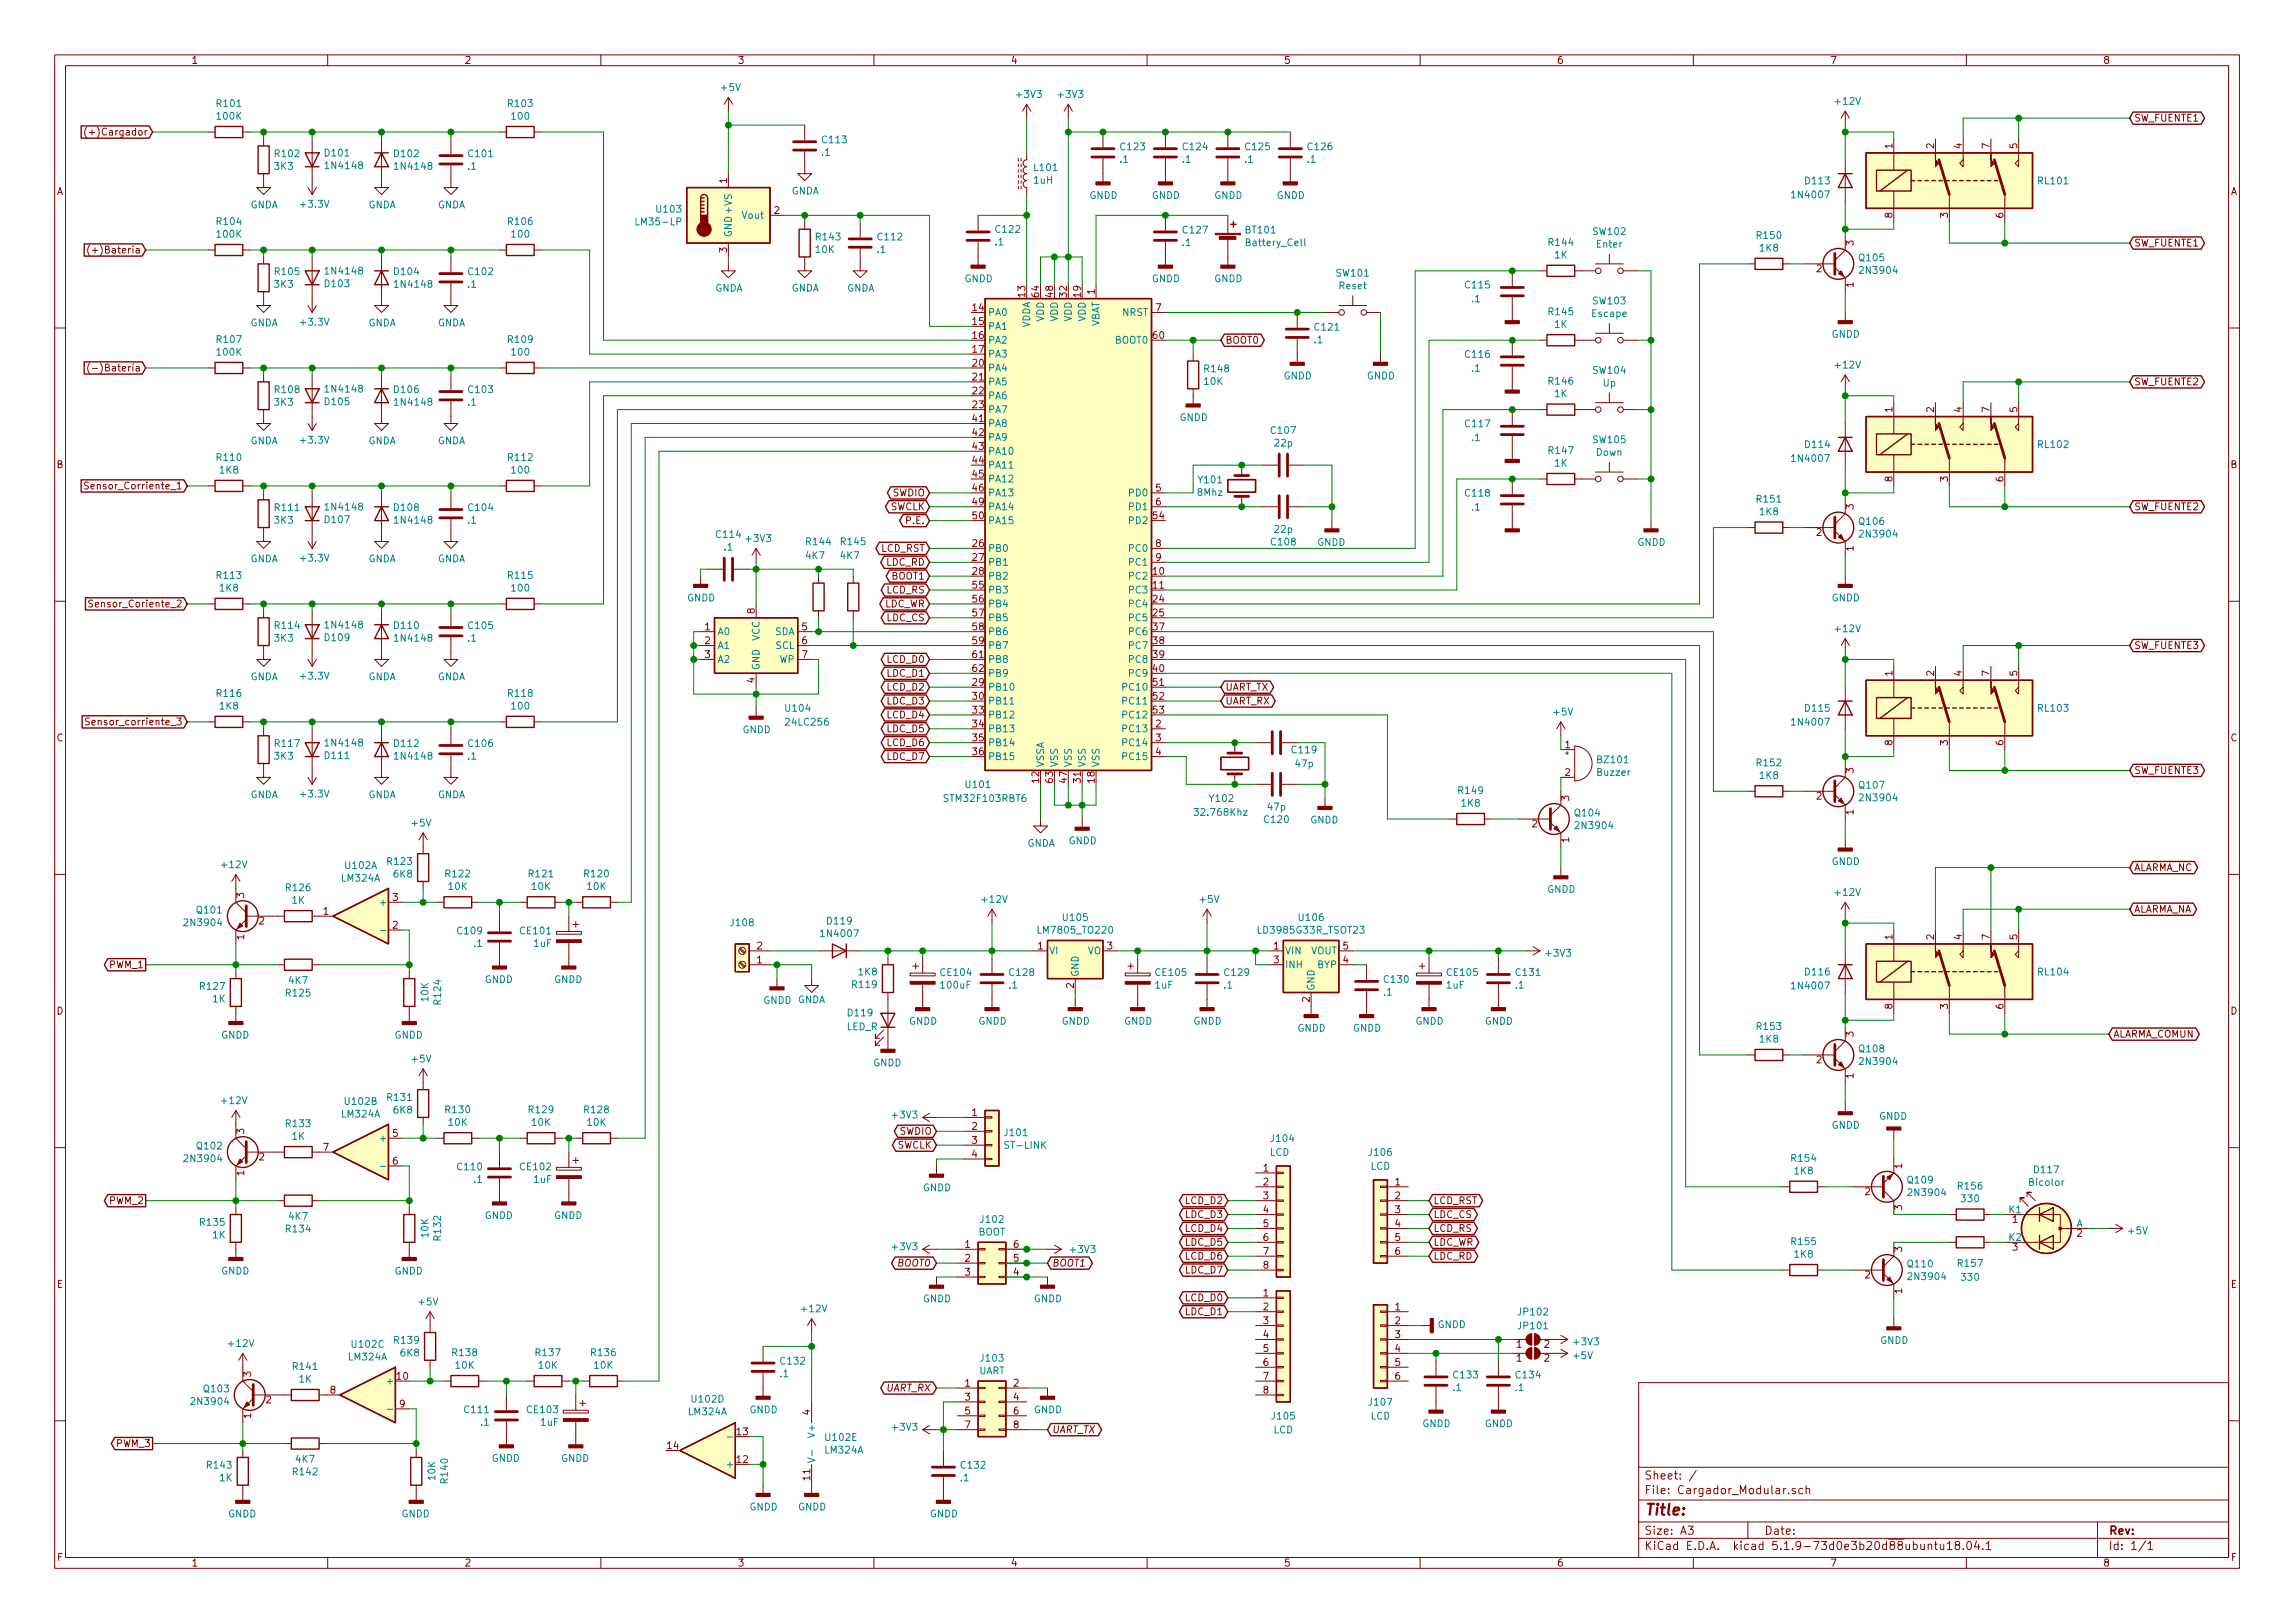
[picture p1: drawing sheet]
<svg xmlns="http://www.w3.org/2000/svg" width="420mm" height="297mm" viewBox="0 0 420 297" stroke-linecap="round" stroke-linejoin="round" font-family="sans-serif">
<defs><g id="words">
<text font-size="2.8" fill="#840000" x="301" y="277.3">Title:</text>
<g font-size="2.1" fill="#840000">
<text x="301" y="273.5">File: Cargador_Modular.sch</text>
<text x="301" y="270.8">Sheet: /</text>
<text x="301" y="280.9">Size: A3</text>
<text x="323" y="280.9">Date:</text>
<text x="386" y="280.9">Rev:</text>
<text x="301" y="283.7">KiCad E.D.A. kicad 5.1.9-73d0e3b20d88ubuntu18.04.1</text>
<text x="386" y="283.7">Id: 1/1</text>
</g>
<g font-size="1.8" fill="#840000">
<text x="35" y="11.7">1</text>
<text x="85" y="11.7">2</text>
<text x="135" y="11.7">3</text>
<text x="185" y="11.7">4</text>
<text x="235" y="11.7">5</text>
<text x="285" y="11.7">6</text>
<text x="335" y="11.7">7</text>
<text x="385" y="11.7">8</text>
<text x="390.7" y="22.3">SW_FUENTE1</text>
<text x="17.1" y="24.8">(+)Cargador</text>
<text x="346.5" y="27.2" transform="rotate(-90 346.5 27.2)">1</text>
<text x="354.1" y="27.2" transform="rotate(-90 354.1 27.2)">2</text>
<text x="359.2" y="27.2" transform="rotate(-90 359.2 27.2)">4</text>
<text x="364.2" y="27.2" transform="rotate(-90 364.2 27.2)">7</text>
<text x="369.3" y="27.2" transform="rotate(-90 369.3 27.2)">5</text>
<text x="10.4" y="35.7">A</text>
<text x="133.1" y="33.5" transform="rotate(-90 133.1 33.5)">1</text>
<text x="408.4" y="35.7">A</text>
<text x="141.8" y="39.2">2</text>
<text x="346.5" y="39.9" transform="rotate(-90 346.5 39.9)">8</text>
<text x="356.6" y="39.9" transform="rotate(-90 356.6 39.9)">3</text>
<text x="366.8" y="39.9" transform="rotate(-90 366.8 39.9)">6</text>
<text x="17.7" y="46.4">(+)Batería</text>
<text x="133.1" y="46.2" transform="rotate(-90 133.1 46.2)">3</text>
<text x="339.3" y="45" transform="rotate(-90 339.3 45)">3</text>
<text x="390.7" y="45.1">SW_FUENTE1</text>
<text x="200.4" y="53.9" transform="rotate(-90 200.4 53.9)">1</text>
<text x="332.6" y="49.8">2</text>
<text x="339.3" y="52.6" transform="rotate(-90 339.3 52.6)">1</text>
<text x="178.1" y="56.9">14</text>
<text x="178.1" y="59.5">15</text>
<text x="187.7" y="54.3" transform="rotate(-90 187.7 54.3)">13</text>
<text x="190.2" y="54.3" transform="rotate(-90 190.2 54.3)">64</text>
<text x="192.8" y="54.3" transform="rotate(-90 192.8 54.3)">48</text>
<text x="195.3" y="54.3" transform="rotate(-90 195.3 54.3)">32</text>
<text x="197.9" y="54.3" transform="rotate(-90 197.9 54.3)">19</text>
<text x="211.6" y="56.9">7</text>
<text x="178.1" y="62">16</text>
<text x="178.1" y="64.6">17</text>
<text x="211.1" y="62">60</text>
<text x="224.3" y="62.9">BOOT0</text>
<text x="18.1" y="68">(-)Batería</text>
<text x="178.1" y="67.1">20</text>
<text x="178.1" y="69.6">21</text>
<text x="390.7" y="70.5">SW_FUENTE2</text>
<text x="178.1" y="72.2">22</text>
<text x="178.1" y="74.7">23</text>
<text x="178.1" y="77.3">41</text>
<text x="346.5" y="75.4" transform="rotate(-90 346.5 75.4)">1</text>
<text x="354.1" y="75.4" transform="rotate(-90 354.1 75.4)">2</text>
<text x="359.2" y="75.4" transform="rotate(-90 359.2 75.4)">4</text>
<text x="364.2" y="75.4" transform="rotate(-90 364.2 75.4)">7</text>
<text x="369.3" y="75.4" transform="rotate(-90 369.3 75.4)">5</text>
<text x="178.1" y="82.3">43</text>
<text x="178.1" y="79.8">42</text>
<text x="10.4" y="85.7">B</text>
<text x="16.7" y="89.6">Sensor_Corriente_1</text>
<text x="178.1" y="84.9">44</text>
<text x="178.1" y="87.4">45</text>
<text x="178.1" y="90">46</text>
<text x="211.6" y="90">5</text>
<text x="346.5" y="88.1" transform="rotate(-90 346.5 88.1)">8</text>
<text x="356.6" y="88.1" transform="rotate(-90 356.6 88.1)">3</text>
<text x="366.8" y="88.1" transform="rotate(-90 366.8 88.1)">6</text>
<text x="408.4" y="85.7">B</text>
<text x="162.9" y="93.4">SWCLK</text>
<text x="163.4" y="90.8">SWDIO</text>
<text x="166" y="95.9">P.E.</text>
<text x="178.1" y="92.5">49</text>
<text x="178.1" y="95">50</text>
<text x="211.1" y="95">54</text>
<text x="211.6" y="92.5">6</text>
<text x="339.3" y="93.2" transform="rotate(-90 339.3 93.2)">3</text>
<text x="390.7" y="93.4">SW_FUENTE2</text>
<text x="161.2" y="101">LCD_RST</text>
<text x="178.1" y="100.1">26</text>
<text x="211.6" y="100.1">8</text>
<text x="332.6" y="98.1">2</text>
<text x="339.3" y="100.8" transform="rotate(-90 339.3 100.8)">1</text>
<text x="162.2" y="103.5">LDC_RD</text>
<text x="163.3" y="106.1">BOOT1</text>
<text x="178.1" y="102.7">27</text>
<text x="178.1" y="105.2">28</text>
<text x="178.1" y="107.7">55</text>
<text x="211.1" y="105.2">10</text>
<text x="211.1" y="107.7">11</text>
<text x="211.6" y="102.7">9</text>
<text x="17.4" y="111.2">Sensor_Coriente_2</text>
<text x="138.2" y="112.3" transform="rotate(-90 138.2 112.3)">8</text>
<text x="161.8" y="111.2">LDC_WR</text>
<text x="162.3" y="108.6">LCD_RS</text>
<text x="162.3" y="113.7">LDC_CS</text>
<text x="178.1" y="110.3">56</text>
<text x="178.1" y="112.8">57</text>
<text x="211.1" y="110.3">24</text>
<text x="211.1" y="112.8">25</text>
<text x="129.1" y="115.4">1</text>
<text x="129.1" y="117.9">2</text>
<text x="146.8" y="115.4">5</text>
<text x="146.8" y="117.9">6</text>
<text x="178.1" y="115.4">58</text>
<text x="178.1" y="117.9">59</text>
<text x="211.1" y="115.4">37</text>
<text x="211.1" y="117.9">38</text>
<text x="390.7" y="118.8">SW_FUENTE3</text>
<text x="129.1" y="120.4">3</text>
<text x="138.2" y="125" transform="rotate(-90 138.2 125)">4</text>
<text x="146.8" y="120.4">7</text>
<text x="162.5" y="123.9">LDC_D1</text>
<text x="162.5" y="121.3">LCD_D0</text>
<text x="178.1" y="125.5">29</text>
<text x="178.1" y="120.4">61</text>
<text x="178.1" y="123">62</text>
<text x="211.1" y="125.5">51</text>
<text x="211.1" y="120.4">39</text>
<text x="211.1" y="123">40</text>
<text x="346.5" y="123.7" transform="rotate(-90 346.5 123.7)">1</text>
<text x="354.1" y="123.7" transform="rotate(-90 354.1 123.7)">2</text>
<text x="359.2" y="123.7" transform="rotate(-90 359.2 123.7)">4</text>
<text x="364.2" y="123.7" transform="rotate(-90 364.2 123.7)">7</text>
<text x="369.3" y="123.7" transform="rotate(-90 369.3 123.7)">5</text>
<text x="162.5" y="131.5">LCD_D4</text>
<text x="162.5" y="128.9">LDC_D3</text>
<text x="162.5" y="126.4">LCD_D2</text>
<text x="178.1" y="128.1">30</text>
<text x="178.1" y="130.6">33</text>
<text x="211.1" y="128.1">52</text>
<text x="211.1" y="130.6">53</text>
<text x="224.3" y="128.9">UART_RX</text>
<text x="224.3" y="126.4">UART_TX</text>
<text x="10.4" y="135.7">C</text>
<text x="17" y="132.8">Sensor_corriente_3</text>
<text x="162.5" y="136.6">LCD_D6</text>
<text x="162.5" y="134">LDC_D5</text>
<text x="178.1" y="133.1">34</text>
<text x="178.1" y="135.7">35</text>
<text x="211.6" y="133.1">2</text>
<text x="211.6" y="135.7">3</text>
<text x="286.5" y="136.9">1</text>
<text x="346.5" y="136.4" transform="rotate(-90 346.5 136.4)">8</text>
<text x="356.6" y="136.4" transform="rotate(-90 356.6 136.4)">3</text>
<text x="366.8" y="136.4" transform="rotate(-90 366.8 136.4)">6</text>
<text x="408.4" y="135.7">C</text>
<text x="162.5" y="139.1">LDC_D7</text>
<text x="178.1" y="138.2">36</text>
<text x="190.2" y="143.2" transform="rotate(-90 190.2 143.2)">12</text>
<text x="192.8" y="143.2" transform="rotate(-90 192.8 143.2)">63</text>
<text x="195.3" y="143.2" transform="rotate(-90 195.3 143.2)">47</text>
<text x="197.9" y="143.2" transform="rotate(-90 197.9 143.2)">31</text>
<text x="200.4" y="143.2" transform="rotate(-90 200.4 143.2)">18</text>
<text x="211.6" y="138.2">4</text>
<text x="286.5" y="142">2</text>
<text x="339.3" y="141.5" transform="rotate(-90 339.3 141.5)">3</text>
<text x="390.7" y="141.6">SW_FUENTE3</text>
<text x="287.3" y="146.6" transform="rotate(-90 287.3 146.6)">3</text>
<text x="332.6" y="146.3">2</text>
<text x="339.3" y="149.1" transform="rotate(-90 339.3 149.1)">1</text>
<text x="280.5" y="151.4">2</text>
<text x="287.3" y="154.2" transform="rotate(-90 287.3 154.2)">1</text>
<text x="390.7" y="159.4">ALARMA_NC</text>
<text x="44.7" y="164.3" transform="rotate(-90 44.7 164.3)">3</text>
<text x="59.2" y="167.4">1</text>
<text x="71.9" y="164.9">3</text>
<text x="390.7" y="167">ALARMA_NA</text>
<text x="44.7" y="172" transform="rotate(-90 44.7 172)">1</text>
<text x="47.4" y="169.2">2</text>
<text x="71.9" y="170">2</text>
<text x="138.6" y="173.8">2</text>
<text x="190" y="173.8">1</text>
<text x="202.7" y="173.8">3</text>
<text x="233.2" y="173.8">1</text>
<text x="245.9" y="173.8">5</text>
<text x="346.5" y="172" transform="rotate(-90 346.5 172)">1</text>
<text x="354.1" y="172" transform="rotate(-90 354.1 172)">2</text>
<text x="359.2" y="172" transform="rotate(-90 359.2 172)">4</text>
<text x="364.2" y="172" transform="rotate(-90 364.2 172)">7</text>
<text x="369.3" y="172" transform="rotate(-90 369.3 172)">5</text>
<text x="20.1" y="177.2">PWM_1</text>
<text x="138.6" y="176.3">1</text>
<text x="233.2" y="176.3">3</text>
<text x="245.9" y="176.3">4</text>
<text x="10.4" y="185.7">D</text>
<text x="196.6" y="180.9" transform="rotate(-90 196.6 180.9)">2</text>
<text x="239.8" y="183.4" transform="rotate(-90 239.8 183.4)">2</text>
<text x="346.5" y="184.7" transform="rotate(-90 346.5 184.7)">8</text>
<text x="356.6" y="184.7" transform="rotate(-90 356.6 184.7)">3</text>
<text x="366.8" y="184.7" transform="rotate(-90 366.8 184.7)">6</text>
<text x="408.4" y="185.7">D</text>
<text x="339.3" y="189.7" transform="rotate(-90 339.3 189.7)">3</text>
<text x="386.9" y="189.9">ALARMA_COMUN</text>
<text x="332.6" y="194.6">2</text>
<text x="339.3" y="197.4" transform="rotate(-90 339.3 197.4)">1</text>
<text x="44.7" y="207.5" transform="rotate(-90 44.7 207.5)">3</text>
<text x="71.9" y="208.1">5</text>
<text x="164.7" y="207.7">SWDIO</text>
<text x="178" y="204.3">1</text>
<text x="178" y="206.8">2</text>
<text x="178" y="209.3">3</text>
<text x="44.7" y="215.1" transform="rotate(-90 44.7 215.1)">1</text>
<text x="47.4" y="212.4">2</text>
<text x="59.2" y="210.6">7</text>
<text x="71.9" y="213.1">6</text>
<text x="164.2" y="210.2">SWCLK</text>
<text x="178" y="211.9">4</text>
<text x="231.3" y="214.4">1</text>
<text x="348.2" y="213.9" transform="rotate(-90 348.2 213.9)">1</text>
<text x="20.1" y="220.4">PWM_2</text>
<text x="217.1" y="220.4">LCD_D2</text>
<text x="231.3" y="217">2</text>
<text x="231.3" y="219.5">3</text>
<text x="255.4" y="217">1</text>
<text x="255.4" y="219.5">2</text>
<text x="262.4" y="220.4">LCD_RST</text>
<text x="341.5" y="218.7">2</text>
<text x="348.2" y="221.5" transform="rotate(-90 348.2 221.5)">3</text>
<text x="217.1" y="222.9">LDC_D3</text>
<text x="217.1" y="225.5">LCD_D4</text>
<text x="231.3" y="222">4</text>
<text x="231.3" y="224.6">5</text>
<text x="231.3" y="227.1">6</text>
<text x="255.4" y="222">3</text>
<text x="255.4" y="224.6">4</text>
<text x="255.4" y="227.1">5</text>
<text x="262.4" y="225.5">LCD_RS</text>
<text x="262.4" y="222.9">LDC_CS</text>
<text x="368.5" y="223.8">1</text>
<text x="380.3" y="226.4">2</text>
<text x="164.6" y="231.8">BOOT0</text>
<text x="176.7" y="228.4">1</text>
<text x="176.7" y="230.9">2</text>
<text x="176.7" y="233.5">3</text>
<text x="185.6" y="233.5">4</text>
<text x="185.6" y="230.9">5</text>
<text x="185.6" y="228.4">6</text>
<text x="192.6" y="231.8">BOOT1</text>
<text x="217.1" y="233.1">LDC_D7</text>
<text x="217.1" y="230.5">LCD_D6</text>
<text x="217.1" y="228">LDC_D5</text>
<text x="231.3" y="229.7">7</text>
<text x="231.3" y="232.2">8</text>
<text x="255.4" y="229.7">6</text>
<text x="262.4" y="230.5">LDC_RD</text>
<text x="262.4" y="228">LDC_WR</text>
<text x="341.5" y="234">2</text>
<text x="348.2" y="229.1" transform="rotate(-90 348.2 229.1)">3</text>
<text x="368.5" y="228.9">3</text>
<text x="10.4" y="235.7">E</text>
<text x="217.1" y="238.2">LCD_D0</text>
<text x="231.3" y="237.3">1</text>
<text x="231.3" y="239.8">2</text>
<text x="255.4" y="239.8">1</text>
<text x="348.2" y="236.7" transform="rotate(-90 348.2 236.7)">1</text>
<text x="408.4" y="235.7">E</text>
<text x="217.1" y="240.7">LDC_D1</text>
<text x="231.3" y="242.4">3</text>
<text x="231.3" y="244.9">4</text>
<text x="255.4" y="242.4">2</text>
<text x="255.4" y="244.9">3</text>
<text x="46" y="252" transform="rotate(-90 46 252)">3</text>
<text x="231.3" y="247.4">5</text>
<text x="231.3" y="250">6</text>
<text x="255.4" y="247.4">4</text>
<text x="255.4" y="250">5</text>
<text x="277.6" y="246.7">1</text>
<text x="277.6" y="249.2">1</text>
<text x="282.7" y="246.7">2</text>
<text x="282.7" y="249.2">2</text>
<text x="48.7" y="256.8">2</text>
<text x="60.5" y="255.1">8</text>
<text x="72.7" y="252.5">10</text>
<text x="73.2" y="257.6">9</text>
<text x="162.3" y="254.7">UART_RX</text>
<text x="176.7" y="253.8">1</text>
<text x="176.7" y="256.3">3</text>
<text x="185.6" y="253.8">2</text>
<text x="185.6" y="256.3">4</text>
<text x="231.3" y="252.5">7</text>
<text x="231.3" y="255.1">8</text>
<text x="255.4" y="252.5">6</text>
<text x="46" y="259.6" transform="rotate(-90 46 259.6)">1</text>
<text x="134.9" y="262.7">13</text>
<text x="148.3" y="259" transform="rotate(-90 148.3 259)">4</text>
<text x="176.7" y="258.9">5</text>
<text x="176.7" y="261.4">7</text>
<text x="185.6" y="258.9">6</text>
<text x="185.6" y="261.4">8</text>
<text x="192.6" y="262.3">UART_TX</text>
<text x="21.4" y="264.8">PWM_3</text>
<text x="122.2" y="265.2">14</text>
<text x="134.9" y="267.8">12</text>
<text x="148.3" y="270.9" transform="rotate(-90 148.3 270.9)">11</text>
<text x="10.5" y="285.7">F</text>
<text x="35" y="286.7">1</text>
<text x="85" y="286.7">2</text>
<text x="135" y="286.7">3</text>
<text x="185" y="286.7">4</text>
<text x="235" y="286.7">5</text>
<text x="285" y="286.7">6</text>
<text x="335" y="286.7">7</text>
<text x="385" y="286.7">8</text>
<text x="408.5" y="285.7">F</text>
</g>
<g font-size="1.8" fill="#008484">
<text x="132.1" y="16.6">+5V</text>
<text x="186.3" y="17.9">+3V3</text>
<text x="193.9" y="17.9">+3V3</text>
<text x="39.8" y="19.6">R101</text>
<text x="39.8" y="21.9">100K</text>
<text x="93.1" y="19.6">R103</text>
<text x="93.8" y="21.9">100</text>
<text x="336.1" y="19.2">+12V</text>
<text x="50.4" y="28.8">R102</text>
<text x="59.6" y="28.6">D101</text>
<text x="72.3" y="28.8">D102</text>
<text x="85.9" y="28.8">C101</text>
<text x="150.5" y="28.5">.1</text>
<text x="150.6" y="26.2">C113</text>
<text x="205.1" y="29.8">.1</text>
<text x="205.3" y="27.5">C123</text>
<text x="216.5" y="29.8">.1</text>
<text x="216.7" y="27.5">C124</text>
<text x="227.9" y="29.8">.1</text>
<text x="228.1" y="27.5">C125</text>
<text x="239.4" y="29.8">.1</text>
<text x="239.5" y="27.5">C126</text>
<text x="50.3" y="31.1">3K3</text>
<text x="59.8" y="30.9">1N4148</text>
<text x="72.5" y="31.1">1N4148</text>
<text x="85.7" y="31.1">.1</text>
<text x="144.9" y="35.6">GNDA</text>
<text x="189.3" y="33.6">1uH</text>
<text x="189.5" y="31.3">L101</text>
<text x="330.6" y="33.7">D113</text>
<text x="373.3" y="33.7">RL101</text>
<text x="39.8" y="41.2">R104</text>
<text x="45.8" y="38.1">GNDA</text>
<text x="55.2" y="38">+3.3V</text>
<text x="67.4" y="38.1">GNDA</text>
<text x="80.1" y="38.1">GNDA</text>
<text x="93.1" y="41.2">R106</text>
<text x="116.8" y="41.2">LM35-LP</text>
<text x="120.3" y="38.9">U103</text>
<text x="136" y="40">Vout</text>
<text x="199.4" y="36.4">GNDD</text>
<text x="210.9" y="36.4">GNDD</text>
<text x="222.3" y="36.4">GNDD</text>
<text x="233.7" y="36.4">GNDD</text>
<text x="328.3" y="36.3">1N4007</text>
<text x="39.8" y="43.5">100K</text>
<text x="93.8" y="43.5">100</text>
<text x="134" y="43.5" transform="rotate(-90 134 43.5)">GND +VS</text>
<text x="149.4" y="46.3">10K</text>
<text x="149.5" y="44">R143</text>
<text x="160.6" y="46.3">.1</text>
<text x="160.8" y="44">C112</text>
<text x="182.2" y="44.9">.1</text>
<text x="182.4" y="42.6">C122</text>
<text x="216.5" y="45">.1</text>
<text x="216.7" y="42.7">C127</text>
<text x="228.1" y="42.7">BT101</text>
<text x="228.4" y="45">Battery_Cell</text>
<text x="283.6" y="45">R144</text>
<text x="284.6" y="47.3">1K</text>
<text x="291.7" y="43">SW102</text>
<text x="292.4" y="45.3">Enter</text>
<text x="321.7" y="43.7">R150</text>
<text x="322.2" y="46">1K8</text>
<text x="340.5" y="47.8">Q105</text>
<text x="50.3" y="52.7">3K3</text>
<text x="50.4" y="50.4">R105</text>
<text x="59.6" y="52.6">D103</text>
<text x="59.8" y="50.3">1N4148</text>
<text x="72.3" y="50.4">D104</text>
<text x="72.5" y="52.7">1N4148</text>
<text x="85.7" y="52.7">.1</text>
<text x="85.9" y="50.4">C102</text>
<text x="130.9" y="53.4">GNDA</text>
<text x="144.9" y="53.4">GNDA</text>
<text x="155" y="53.4">GNDA</text>
<text x="176.6" y="51.6">GNDD</text>
<text x="210.9" y="51.6">GNDD</text>
<text x="222.3" y="51.6">GNDD</text>
<text x="244.8" y="50.6">SW101</text>
<text x="245.2" y="52.9">Reset</text>
<text x="268.4" y="52.8">C115</text>
<text x="340.8" y="50.1">2N3904</text>
<text x="45.8" y="59.7">GNDA</text>
<text x="55.2" y="59.6">+3.3V</text>
<text x="67.4" y="59.7">GNDA</text>
<text x="80.1" y="59.7">GNDA</text>
<text x="180.8" y="57.8">PA0</text>
<text x="191.1" y="58.9" transform="rotate(-90 191.1 58.9)">VDD</text>
<text x="193.7" y="58.9" transform="rotate(-90 193.7 58.9)">VDD</text>
<text x="196.2" y="58.9" transform="rotate(-90 196.2 58.9)">VDD</text>
<text x="198.8" y="58.9" transform="rotate(-90 198.8 58.9)">VDD</text>
<text x="201.3" y="60" transform="rotate(-90 201.3 60)">VBAT</text>
<text x="205.5" y="57.8">NRST</text>
<text x="269.5" y="55.3">.1</text>
<text x="283.6" y="57.7">R145</text>
<text x="291.5" y="58">Escape</text>
<text x="291.7" y="55.7">SW103</text>
<text x="39.8" y="62.8">R107</text>
<text x="39.8" y="65.1">100K</text>
<text x="93.1" y="62.8">R109</text>
<text x="93.8" y="65.1">100</text>
<text x="180.8" y="60.4">PA1</text>
<text x="180.8" y="62.9">PA2</text>
<text x="180.8" y="65.4">PA3</text>
<text x="188.6" y="60.2" transform="rotate(-90 188.6 60.2)">VDDA</text>
<text x="204.2" y="62.9">BOOT0</text>
<text x="240.6" y="62.8">.1</text>
<text x="240.8" y="60.5">C121</text>
<text x="268.4" y="65.5">C116</text>
<text x="284.6" y="60">1K</text>
<text x="335.3" y="61.8">GNDD</text>
<text x="50.4" y="71.9">R108</text>
<text x="59.8" y="71.8">1N4148</text>
<text x="72.3" y="71.9">D106</text>
<text x="85.9" y="71.9">C103</text>
<text x="180.8" y="68">PA4</text>
<text x="180.8" y="70.5">PA5</text>
<text x="220.5" y="70.4">10K</text>
<text x="220.6" y="68.1">R148</text>
<text x="235" y="69.4">GNDD</text>
<text x="250.2" y="69.4">GNDD</text>
<text x="269.5" y="68">.1</text>
<text x="283.6" y="70.4">R146</text>
<text x="291.7" y="68.4">SW104</text>
<text x="293.5" y="70.7">Up</text>
<text x="336.1" y="67.4">+12V</text>
<text x="50.3" y="74.3">3K3</text>
<text x="59.6" y="74.2">D105</text>
<text x="72.5" y="74.3">1N4148</text>
<text x="85.7" y="74.3">.1</text>
<text x="180.8" y="73.1">PA6</text>
<text x="180.8" y="75.6">PA7</text>
<text x="216" y="77">GNDD</text>
<text x="284.6" y="72.7">1K</text>
<text x="45.8" y="81.3">GNDA</text>
<text x="55.2" y="81.2">+3.3V</text>
<text x="67.4" y="81.3">GNDA</text>
<text x="80.1" y="81.3">GNDA</text>
<text x="180.8" y="83.2">PA10</text>
<text x="180.8" y="78.1">PA8</text>
<text x="180.8" y="80.7">PA9</text>
<text x="232.8" y="79.4">C107</text>
<text x="233.4" y="81.7">22p</text>
<text x="268.4" y="78.2">C117</text>
<text x="269.5" y="80.7">.1</text>
<text x="283.6" y="83.1">R147</text>
<text x="291.7" y="81.1">SW105</text>
<text x="292.2" y="83.4">Down</text>
<text x="330.6" y="82">D114</text>
<text x="373.3" y="82">RL102</text>
<text x="39.8" y="84.4">R110</text>
<text x="40.3" y="86.7">1K8</text>
<text x="93.1" y="84.4">R112</text>
<text x="93.8" y="86.7">100</text>
<text x="180.8" y="85.8">PA11</text>
<text x="180.8" y="88.3">PA12</text>
<text x="219.5" y="88.5">Y101</text>
<text x="284.6" y="85.4">1K</text>
<text x="328.3" y="84.5">1N4007</text>
<text x="50.3" y="95.8">3K3</text>
<text x="50.4" y="93.5">R111</text>
<text x="59.6" y="95.7">D107</text>
<text x="59.8" y="93.4">1N4148</text>
<text x="72.3" y="93.5">D108</text>
<text x="72.5" y="95.8">1N4148</text>
<text x="85.7" y="95.8">.1</text>
<text x="85.9" y="93.5">C104</text>
<text x="180.8" y="90.8">PA13</text>
<text x="180.8" y="93.4">PA14</text>
<text x="180.8" y="95.9">PA15</text>
<text x="206.9" y="90.8">PD0</text>
<text x="206.9" y="93.4">PD1</text>
<text x="206.9" y="95.9">PD2</text>
<text x="219.3" y="90.8">8Mhz</text>
<text x="268.4" y="90.9">C118</text>
<text x="269.5" y="93.4">.1</text>
<text x="321.7" y="92">R151</text>
<text x="322.2" y="94.3">1K8</text>
<text x="131.2" y="98.5">C114</text>
<text x="132.6" y="100.8">.1</text>
<text x="136.7" y="99.2">+3V3</text>
<text x="147.7" y="99.8">R144</text>
<text x="154.1" y="99.8">R145</text>
<text x="180.8" y="101">PB0</text>
<text x="206.9" y="101">PC0</text>
<text x="232.8" y="99.8">C108</text>
<text x="233.4" y="97.5">22p</text>
<text x="241.1" y="99.9">GNDD</text>
<text x="299.8" y="99.9">GNDD</text>
<text x="340.5" y="96.1">Q106</text>
<text x="340.8" y="98.4">2N3904</text>
<text x="39.8" y="106">R113</text>
<text x="45.8" y="102.9">GNDA</text>
<text x="55.2" y="102.8">+3.3V</text>
<text x="67.4" y="102.9">GNDA</text>
<text x="80.1" y="102.9">GNDA</text>
<text x="93.1" y="106">R115</text>
<text x="147.6" y="102.3">4K7</text>
<text x="153.9" y="102.3">4K7</text>
<text x="180.8" y="103.5">PB1</text>
<text x="180.8" y="106.1">PB2</text>
<text x="206.9" y="103.5">PC1</text>
<text x="206.9" y="106.1">PC2</text>
<text x="40.3" y="108.3">1K8</text>
<text x="93.8" y="108.3">100</text>
<text x="125.8" y="110.1">GNDD</text>
<text x="180.8" y="108.6">PB3</text>
<text x="180.8" y="111.2">PB4</text>
<text x="180.8" y="113.7">PB5</text>
<text x="206.9" y="108.6">PC3</text>
<text x="206.9" y="111.2">PC4</text>
<text x="206.9" y="113.7">PC5</text>
<text x="335.3" y="110.1">GNDD</text>
<text x="50.3" y="117.4">3K3</text>
<text x="50.4" y="115.1">R114</text>
<text x="59.6" y="117.3">D109</text>
<text x="59.8" y="115">1N4148</text>
<text x="72.3" y="115.1">D110</text>
<text x="72.5" y="117.4">1N4148</text>
<text x="85.7" y="117.4">.1</text>
<text x="85.9" y="115.1">C105</text>
<text x="131.3" y="116.2">A0</text>
<text x="131.3" y="118.8">A1</text>
<text x="139.1" y="117.3" transform="rotate(-90 139.1 117.3)">VCC</text>
<text x="141.8" y="116.2">SDA</text>
<text x="142" y="118.8">SCL</text>
<text x="180.8" y="116.2">PB6</text>
<text x="180.8" y="118.8">PB7</text>
<text x="206.9" y="116.2">PC6</text>
<text x="206.9" y="118.8">PC7</text>
<text x="336.1" y="115.7">+12V</text>
<text x="45.8" y="124.5">GNDA</text>
<text x="55.2" y="124.4">+3.3V</text>
<text x="67.4" y="124.5">GNDA</text>
<text x="80.1" y="124.5">GNDA</text>
<text x="131.3" y="121.3">A2</text>
<text x="139.1" y="122.7" transform="rotate(-90 139.1 122.7)">GND</text>
<text x="142.7" y="121.3">WP</text>
<text x="180.8" y="121.3">PB8</text>
<text x="180.8" y="123.9">PB9</text>
<text x="206.9" y="121.3">PC8</text>
<text x="206.9" y="123.9">PC9</text>
<text x="39.8" y="127.5">R116</text>
<text x="40.3" y="129.9">1K8</text>
<text x="93.1" y="127.5">R118</text>
<text x="93.8" y="129.9">100</text>
<text x="143.9" y="130.3">U104</text>
<text x="180.8" y="126.4">PB10</text>
<text x="180.8" y="128.9">PB11</text>
<text x="180.8" y="131.5">PB12</text>
<text x="205.9" y="126.4">PC10</text>
<text x="205.9" y="128.9">PC11</text>
<text x="205.9" y="131.5">PC12</text>
<text x="284.5" y="130.9">+5V</text>
<text x="330.6" y="130.3">D115</text>
<text x="373.3" y="130.3">RL103</text>
<text x="50.4" y="136.7">R117</text>
<text x="59.8" y="136.6">1N4148</text>
<text x="72.3" y="136.7">D112</text>
<text x="85.9" y="136.7">C106</text>
<text x="135.9" y="134.2">GNDD</text>
<text x="144.1" y="132.8">24LC256</text>
<text x="180.8" y="134">PB13</text>
<text x="180.8" y="136.6">PB14</text>
<text x="205.9" y="134">PC13</text>
<text x="205.9" y="136.6">PC14</text>
<text x="236.6" y="137.9">C119</text>
<text x="328.3" y="132.8">1N4007</text>
<text x="50.3" y="139">3K3</text>
<text x="59.6" y="138.9">D111</text>
<text x="72.5" y="139">1N4148</text>
<text x="85.7" y="139">.1</text>
<text x="180.8" y="139.1">PB15</text>
<text x="191.1" y="140.5" transform="rotate(-90 191.1 140.5)">VSSA</text>
<text x="193.7" y="140.5" transform="rotate(-90 193.7 140.5)">VSS</text>
<text x="196.2" y="140.5" transform="rotate(-90 196.2 140.5)">VSS</text>
<text x="198.8" y="140.5" transform="rotate(-90 198.8 140.5)">VSS</text>
<text x="201.3" y="140.5" transform="rotate(-90 201.3 140.5)">VSS</text>
<text x="205.9" y="139.1">PC15</text>
<text x="237.2" y="140.4">47p</text>
<text x="292.5" y="142">Buzzer</text>
<text x="292.6" y="139.7">BZ101</text>
<text x="321.7" y="140.2">R152</text>
<text x="322.2" y="142.6">1K8</text>
<text x="45.8" y="146.1">GNDA</text>
<text x="55.2" y="146">+3.3V</text>
<text x="67.4" y="146.1">GNDA</text>
<text x="80.1" y="146.1">GNDA</text>
<text x="173.2" y="146.8">STM32F103RBT6</text>
<text x="176.9" y="144.2">U101</text>
<text x="219.2" y="149.3">32.768Khz</text>
<text x="221.6" y="146.8">Y102</text>
<text x="232.2" y="148.3">47p</text>
<text x="267.1" y="145.3">R149</text>
<text x="267.6" y="147.6">1K8</text>
<text x="288.4" y="149.4">Q104</text>
<text x="340.5" y="144.3">Q107</text>
<text x="340.8" y="146.6">2N3904</text>
<text x="75.5" y="151.3">+5V</text>
<text x="188" y="155">GNDA</text>
<text x="195.6" y="154.5">GNDD</text>
<text x="231.6" y="150.6">C120</text>
<text x="239.9" y="150.7">GNDD</text>
<text x="288.7" y="151.7">2N3904</text>
<text x="40.7" y="158.9">+12V</text>
<text x="62.6" y="161.4">LM324A</text>
<text x="63.3" y="159">U102A</text>
<text x="71" y="158.3">R123</text>
<text x="72.1" y="160.6">6K8</text>
<text x="81.7" y="160.6">R122</text>
<text x="96.9" y="160.6">R121</text>
<text x="107.1" y="160.6">R120</text>
<text x="335.3" y="158.3">GNDD</text>
<text x="36.2" y="167.2">Q101</text>
<text x="52.5" y="163.1">R126</text>
<text x="53.5" y="165.4">1K</text>
<text x="70" y="165.8">+</text>
<text x="82.2" y="162.9">10K</text>
<text x="97.4" y="162.9">10K</text>
<text x="107.6" y="162.9">10K</text>
<text x="179.9" y="165.2">+12V</text>
<text x="219.8" y="165.2">+5V</text>
<text x="283.3" y="163.4">GNDD</text>
<text x="336.1" y="164">+12V</text>
<text x="34" y="169.5">2N3904</text>
<text x="83.9" y="171">C109</text>
<text x="86.8" y="173.3">.1</text>
<text x="95.4" y="171">CE101</text>
<text x="97.8" y="173.3">1uF</text>
<text x="133.9" y="169.5">J108</text>
<text x="150.6" y="171.5">1N4007</text>
<text x="151.6" y="169.2">D119</text>
<text x="190.4" y="170.9">LM7805_TO220</text>
<text x="194.7" y="168.6">U105</text>
<text x="230.8" y="170.9">LD3985G33R_TSOT23</text>
<text x="237.9" y="168.6">U106</text>
<text x="88.7" y="179.9">GNDD</text>
<text x="101.4" y="179.9">GNDD</text>
<text x="157.2" y="178.5">1K8</text>
<text x="172.3" y="178.6">CE104</text>
<text x="184.9" y="178.6">C128</text>
<text x="192" y="174.7">VI</text>
<text x="197.5" y="178.9" transform="rotate(-90 197.5 178.9)">GND</text>
<text x="199.1" y="174.7">VO</text>
<text x="211.7" y="178.6">CE105</text>
<text x="224.3" y="178.6">C129</text>
<text x="235.2" y="174.7">VIN</text>
<text x="235.2" y="177.2">INH</text>
<text x="240" y="174.7">VOUT</text>
<text x="241.2" y="177.2">BYP</text>
<text x="253.5" y="179.9">C130</text>
<text x="265" y="178.6">CE105</text>
<text x="277.6" y="178.6">C131</text>
<text x="283.2" y="175.1">+3V3</text>
<text x="330.6" y="178.5">D116</text>
<text x="373.3" y="178.5">RL104</text>
<text x="36.8" y="181.2">R127</text>
<text x="39" y="183.5">1K</text>
<text x="52.5" y="182.4">R125</text>
<text x="53" y="180.1">4K7</text>
<text x="78.4" y="183.2" transform="rotate(-90 78.4 183.2)">10K</text>
<text x="80.7" y="183.7" transform="rotate(-90 80.7 183.7)">R124</text>
<text x="139.8" y="183.7">GNDD GNDA</text>
<text x="156.1" y="180.8">R119</text>
<text x="172.4" y="180.9">100uF</text>
<text x="184.8" y="180.9">.1</text>
<text x="211.5" y="180.9">1uF</text>
<text x="224.1" y="180.9">.1</text>
<text x="240.7" y="181.4" transform="rotate(-90 240.7 181.4)">GND</text>
<text x="253.3" y="182.2">.1</text>
<text x="264.8" y="180.9">1uF</text>
<text x="277.5" y="180.9">.1</text>
<text x="328.3" y="181.1">1N4007</text>
<text x="40.5" y="190.1">GNDD</text>
<text x="72.2" y="190.1">GNDD</text>
<text x="155" y="188.6">LED_R</text>
<text x="155.3" y="186">D119</text>
<text x="166.4" y="187.5">GNDD</text>
<text x="179.1" y="187.5">GNDD</text>
<text x="194.4" y="187.5">GNDD</text>
<text x="205.8" y="187.5">GNDD</text>
<text x="218.5" y="187.5">GNDD</text>
<text x="237.5" y="188.8">GNDD</text>
<text x="247.7" y="188.8">GNDD</text>
<text x="259.1" y="187.5">GNDD</text>
<text x="271.8" y="187.5">GNDD</text>
<text x="321.7" y="188.5">R153</text>
<text x="322.2" y="190.8">1K8</text>
<text x="75.5" y="194.4">+5V</text>
<text x="159.9" y="195.2">GNDD</text>
<text x="340.5" y="192.6">Q108</text>
<text x="340.8" y="194.9">2N3904</text>
<text x="40.7" y="202.1">+12V</text>
<text x="63.3" y="202.2">U102B</text>
<text x="71" y="201.5">R131</text>
<text x="72.1" y="203.8">6K8</text>
<text x="81.7" y="203.7">R130</text>
<text x="96.9" y="203.7">R129</text>
<text x="107.1" y="203.7">R128</text>
<text x="52.5" y="206.3">R133</text>
<text x="53.5" y="208.6">1K</text>
<text x="62.6" y="204.5">LM324A</text>
<text x="70" y="209">+</text>
<text x="82.2" y="206.1">10K</text>
<text x="97.4" y="206.1">10K</text>
<text x="107.6" y="206.1">10K</text>
<text x="163.5" y="204.7">+3V3</text>
<text x="184" y="207.9">J101</text>
<text x="232.8" y="209">J104</text>
<text x="335.3" y="206.6">GNDD</text>
<text x="344" y="204.9">GNDD</text>
<text x="34" y="212.7">2N3904</text>
<text x="36.2" y="210.4">Q102</text>
<text x="83.9" y="214.2">C110</text>
<text x="95.4" y="214.2">CE102</text>
<text x="184.2" y="210.2">ST-LINK</text>
<text x="232.5" y="211.5">LCD</text>
<text x="250.7" y="211.5">J106</text>
<text x="250.9" y="214.1">LCD</text>
<text x="328.1" y="212.6">R154</text>
<text x="328.6" y="214.9">1K8</text>
<text x="372.5" y="214.7">D117</text>
<text x="86.8" y="216.5">.1</text>
<text x="97.8" y="216.5">1uF</text>
<text x="169" y="218">GNDD</text>
<text x="349.4" y="216.6">Q109</text>
<text x="349.7" y="218.9">2N3904</text>
<text x="358.6" y="217.7">R156</text>
<text x="359.2" y="220">330</text>
<text x="371.6" y="217">Bicolor</text>
<text x="36.8" y="224.3">R135</text>
<text x="39" y="226.7">1K</text>
<text x="52.5" y="225.6">R134</text>
<text x="53" y="223.3">4K7</text>
<text x="78.4" y="226.4" transform="rotate(-90 78.4 226.4)">10K</text>
<text x="80.7" y="226.9" transform="rotate(-90 80.7 226.9)">R132</text>
<text x="88.7" y="223.1">GNDD</text>
<text x="101.4" y="223.1">GNDD</text>
<text x="179.1" y="226.1">BOOT</text>
<text x="179.7" y="223.8">J102</text>
<text x="328.1" y="227.9">R155</text>
<text x="367.8" y="222">K1</text>
<text x="367.8" y="227.1">K2</text>
<text x="380.1" y="224.6">A</text>
<text x="389.7" y="225.9">+5V</text>
<text x="40.5" y="233.3">GNDD</text>
<text x="72.2" y="233.3">GNDD</text>
<text x="163.5" y="228.8">+3V3</text>
<text x="196.1" y="229.3">+3V3</text>
<text x="328.6" y="230.2">1K8</text>
<text x="349.4" y="232">Q110</text>
<text x="358.6" y="231.9">R157</text>
<text x="76.8" y="238.9">+5V</text>
<text x="169" y="238.3">GNDD</text>
<text x="189.3" y="238.3">GNDD</text>
<text x="349.7" y="234.3">2N3904</text>
<text x="359.2" y="234.4">330</text>
<text x="72.3" y="245.9">R139</text>
<text x="146.9" y="240.2">+12V</text>
<text x="263.2" y="243.1">GNDD</text>
<text x="278.1" y="240.8">JP102</text>
<text x="278.1" y="243.3">JP101</text>
<text x="344.2" y="246">GNDD</text>
<text x="42" y="246.5">+12V</text>
<text x="53.7" y="250.7">R141</text>
<text x="63.9" y="249">LM324A</text>
<text x="64.5" y="246.7">U102C</text>
<text x="73.4" y="248.2">6K8</text>
<text x="83" y="248.2">R138</text>
<text x="83.4" y="250.5">10K</text>
<text x="98.2" y="248.2">R137</text>
<text x="98.7" y="250.5">10K</text>
<text x="108.4" y="248.2">R136</text>
<text x="108.8" y="250.5">10K</text>
<text x="143" y="249.7">C132</text>
<text x="179.2" y="251.5">UART</text>
<text x="179.7" y="249.2">J103</text>
<text x="288.1" y="248.8">+5V</text>
<text x="288.3" y="246.2">+3V3</text>
<text x="35.3" y="257.1">2N3904</text>
<text x="37.4" y="254.8">Q103</text>
<text x="54.8" y="253">1K</text>
<text x="71.2" y="253.4">+</text>
<text x="126.8" y="256.7">U102D</text>
<text x="142.8" y="252.1">.1</text>
<text x="250.7" y="257.3">J107</text>
<text x="266" y="254.6">.1</text>
<text x="266.2" y="252.3">C133</text>
<text x="277.5" y="254.6">.1</text>
<text x="277.6" y="252.3">C134</text>
<text x="85.1" y="258.6">C111</text>
<text x="88.1" y="260.9">.1</text>
<text x="96.6" y="258.6">CE103</text>
<text x="99" y="260.9">1uF</text>
<text x="126.1" y="259">LM324A</text>
<text x="137.2" y="258.7">GNDD</text>
<text x="149.2" y="262.7" transform="rotate(-90 149.2 262.7)">V+</text>
<text x="151.3" y="263.7">U102E</text>
<text x="163.5" y="261.8">+3V3</text>
<text x="189.3" y="258.7">GNDD</text>
<text x="233" y="259.8">J105</text>
<text x="233.1" y="262.3">LCD</text>
<text x="250.9" y="259.8">LCD</text>
<text x="260.4" y="261.2">GNDD</text>
<text x="271.8" y="261.2">GNDD</text>
<text x="38" y="268.8">R143</text>
<text x="54.2" y="267.7">4K7</text>
<text x="90" y="267.5">GNDD</text>
<text x="102.7" y="267.5">GNDD</text>
<text x="133.5" y="268.6">+</text>
<text x="151.1" y="266">LM324A</text>
<text x="176" y="268.8">C132</text>
<text x="40.2" y="271.1">1K</text>
<text x="53.7" y="270">R142</text>
<text x="79.7" y="270.9" transform="rotate(-90 79.7 270.9)">10K</text>
<text x="82" y="271.4" transform="rotate(-90 82 271.4)">R140</text>
<text x="175.9" y="271.1">.1</text>
<text x="41.8" y="277.7">GNDD</text>
<text x="73.5" y="277.7">GNDD</text>
<text x="137.2" y="276.4">GNDD</text>
<text x="146.1" y="276.4">GNDD</text>
<text x="170.2" y="277.7">GNDD</text>
</g>
</g></defs>
<g fill="none" stroke="#840000" stroke-width=".18">
<path d="M10 10h400v277h-400zM12 12h396v273.1h-396zM60 10v2M110 10v2M133.3 17.8v2.6M133.3 17.8l-.7 1.3M133.3 17.8l.8 1.3M160 10v2M188 19.1l-.8 1.3M188 19.1v2.5M188 19.1l.7 1.3M195.6 19.1l-.8 1.3"/>
<path d="M195.6 19.1v2.5M195.6 19.1l.7 1.3M210 10v2M260 10v2M310 10v2M360 10v2M15.9 23.3a1.47 1.47 0 0 0 0 1.9M16.4 24.2h.9M38.1 24.2h1.3M44.4 24.2h1.3M48.3 31.8v2.5h1.2l-1.2 1.3-1.3-1.3h1.3M48.3 25.4v1.3"/>
<path d="M56.4 34.3l.7 1.3M57.1 25.4v10.2M57.9 34.3l-.8 1.3M69.8 25.4v8.9h1.3l-1.3 1.3-1.2-1.3h1.2M82.5 30.3v4h1.3l-1.3 1.3-1.2-1.3h1.2M82.5 25.4v2.8M91.4 24.2h1.3M97.8 24.2h1.3M133.3 31.8v2.5M141 39.4h2.5M147.3 27.7v4.1h1.3l-1.3 1.3-1.3-1.3h1.3M147.3 22.9v2.8"/>
<path d="M179.1 39.4v2.8M186.4 29v.5M186.4 30v.5M186.4 31v.5M186.4 32v.5M186.4 33.1v.5M186.4 34.1v.5M186.9 29v.5M186.9 30v.5M186.9 31v.5M186.9 32v.5M186.9 33.1v.5"/>
<path d="M186.9 34.1v.5M188 28v1.2a.63 .63 0 0 0-.7 .7 .63 .63 0 0 0 .7 .6 .63 .63 0 0 0-.7 .7 .63 .63 0 0 0 .7 .6 .63 .63 0 0 0-.7 .6 .63 .63 0 0 0 .7 .7 .63 .63 0 0 0-.7 .6 .63 .63 0 0 0 .7 .6v1.3M201.9 24.2v2.8M201.9 29v4.3M213.4 24.2v2.8M213.4 29v4.3M213.4 39.4v2.8M224.8 24.2v2.8M224.8 29v4.3M224.8 39.4v3.3M236.2 24.2v2.8M236.2 29v4.3"/>
<path d="M337.8 20.4v2.5M337.8 29.2v7.7M337.8 20.4l-.7 1.2M337.8 20.4l.8 1.2M346.7 25.4v5.8M346.7 35v5.7M354.3 25.4v2.6M356.9 35.6v5.1M359.4 25.4v5.1l-.6-.6 .6-.7M364.5 25.4v2.6M367 35.6v5.1M369.6 25.4v5.1l-.7-.6 .7-.7"/>
<path d="M16.4 44.9a1.47 1.47 0 0 0 0 1.9M16.9 45.8h1M38.1 45.8h1.3M44.4 45.8h1.3M48.3 53.4v2.5h1.2l-1.2 1.3-1.3-1.3h1.3M48.3 47v1.3M56.4 55.9l.7 1.3M57.1 47v10.2M57.9 55.9l-.8 1.3M69.8 47v8.9h1.3l-1.3 1.3-1.2-1.3h1.2M82.5 51.9v4h1.3l-1.3 1.3-1.2-1.3h1.2M82.5 47v2.8"/>
<path d="M91.4 45.8h1.3M97.8 45.8h1.3M133.3 48.3v1.3h1.3l-1.3 1.2-1.2-1.2h1.2M133.3 44.5v2.5M147.3 47v2.6h1.3l-1.3 1.2-1.3-1.2h1.3M147.3 40.7v1.2M157.5 45.5v4.1h1.2l-1.2 1.2-1.3-1.2h1.3M157.5 40.7v2.8M179.1 44.2v4.4M200.7 52.1v2.5M210.8 57.2h2.6M213.4 44.2v4.4"/>
<path d="M224.8 43.7v4.9M237.5 57.2v2.8M242.6 57.2h2.5M245.1 55.9h5.1M247.6 54.1v1.8M250.2 57.2h2.5M276.9 49.6v2.8M276.9 54.4v4.3M281.9 49.6h1.3M288.3 49.6h3.8M292.1 48.3h5.1M294.6 46.5v1.8"/>
<path d="M294.6 59.2v1.8M297.2 49.6h2.5M320 48.3h1.3M326.4 48.3h1.3M330.2 48.3h5.7M335.9 48.9l1.9 1.9v2.6M337.8 43.2v2.6l-1.9 1.9M337.8 57.2v1.5M10 60h2M16.4 66.5a1.47 1.47 0 0 0 0 1.9M16.9 67.4h1M38.1 67.3h1.3"/>
<path d="M44.4 67.3h1.3M48.3 75v2.5h1.2l-1.2 1.3-1.3-1.3h1.3M48.3 68.6v1.3M56.4 77.5l.7 1.3M57.1 68.6v10.2M57.9 77.5l-.8 1.3M69.8 68.6v8.9h1.3l-1.3 1.3-1.2-1.3h1.2M82.5 73.4v4.1h1.3l-1.3 1.3-1.2-1.3h1.2M82.5 68.6v2.8M91.4 67.3h1.3M97.8 67.3h1.3M218.4 64.8v1.3"/>
<path d="M218.4 71.2v2.8M237.5 62v4.3M252.7 64.8v1.5M276.9 62.3v2.8M276.9 67.1v4.3M276.9 75v2.8M276.9 79.8v4.3M281.9 75h1.3M281.9 62.3h1.3M288.3 75h3.8M288.3 62.3h3.8M292.1 73.7h5.1"/>
<path d="M292.1 61h5.1M294.6 71.9v1.8M297.2 75h2.5M297.2 62.3h2.5M337.8 68.6v2.6M337.8 77.5v7.6M337.8 68.6l-.7 1.3M337.8 68.6l.8 1.3M346.7 73.7v5.7M354.3 73.7v2.5M359.4 73.7v5.1l-.6-.7 .6-.6M364.5 73.7v2.5"/>
<path d="M369.6 73.7v5.1l-.7-.7 .7-.6M408 60h2M16.2 88.3l-.5-.1-.3 .3 .2 .3 .5 .2v.4l-.2 .1-.5-.1M32.4 88.6l.4-.4v1.3M32.4 89.5h.8M38.1 88.9h1.3M44.4 88.9h1.3M48.3 96.6v2.5h1.2l-1.2 1.3-1.3-1.3h1.3M48.3 90.2v1.3M56.4 99.1l.7 1.3M57.1 90.2v10.2M57.9 99.1l-.8 1.3"/>
<path d="M69.8 90.2v8.9h1.3l-1.3 1.3-1.2-1.3h1.2M82.5 95v4.1h1.3l-1.3 1.3-1.2-1.3h1.2M82.5 90.2v2.8M91.4 88.9h1.3M97.8 88.9h1.3M210.8 92.7h2.6M210.8 90.2h2.6M227.3 85.1v1.9M227.3 90.8v1.9M231.1 92.7h2.8M231.1 85.1h2.8M236 92.7h2.8"/>
<path d="M236 85.1h2.8M243.8 95.3v1.5M276.9 87.7v2.8M276.9 92.5v4.3M281.9 87.7h1.3M288.3 87.7h3.8M292.1 86.4h5.1M294.6 84.6v1.8M297.2 87.7h2.5M302.3 95.3v1.5M320 96.6h1.3M326.4 96.6h1.3"/>
<path d="M330.2 96.6h5.7M335.9 97.2l1.9 1.9v2.5M337.8 91.5v2.5l-1.9 1.9M346.7 83.2v5.7M356.9 83.9v5M367 83.9v5M10 110h2M17 109.9l-.5-.1-.2 .1-.1 .3 .2 .2 .4 .2 .2 .3-.3 .2-.5-.1M32.4 109.9l.5-.1 .3 .4-.1 .2-.7 .7h.8M38.1 110.5h1.3M44.4 110.5h1.3M48.3 118.1v2.6h1.2l-1.2 1.3-1.3-1.3h1.3"/>
<path d="M48.3 111.8v1.3M57.1 111.8v10.2M69.8 111.8v8.9h1.3l-1.3 1.3-1.2-1.3h1.2M82.5 116.6v4.1h1.3l-1.3 1.3-1.2-1.3h1.2M82.5 111.8v2.8M91.4 110.5h1.3M97.8 110.5h1.3M128.3 105.4v1.6M128.3 115.6h2.5M128.3 118.1h2.5M129.5 104.2h2.8M134.4 104.2h2.8"/>
<path d="M138.4 100.4v2.5M138.4 110.5v2.6M138.4 100.4l-.7 1.2M138.4 100.4l.8 1.2M146 115.6h2.6M146 118.1h2.6M149.9 105.4v1.3M149.9 111.8v1.3M156.2 105.4v1.3M156.2 111.8v1.3M210.8 100.4h2.6M210.8 102.9h2.6"/>
<path d="M337.8 105.4v1.6M337.8 116.9v2.5M337.8 116.9l-.7 1.2M337.8 116.9l.8 1.2M408 110h2M16.4 131.5l-.5-.1-.2 .1v.5l.6 .2 .1 .2-.3 .3-.5-.1M32.4 131.4h.8l-.5 .5 .4 .1v.5l-.2 .2-.5-.2M38.1 132.1h1.3M44.4 132.1h1.3M48.3 139.7v2.6h1.2l-1.2 1.2-1.3-1.2h1.3M48.3 133.4v1.3M56.4 120.7l.7 1.3"/>
<path d="M57.1 133.4v10.1M57.9 120.7l-.8 1.3M69.8 133.4v8.9h1.3l-1.3 1.2-1.2-1.2h1.2M82.5 138.2v4.1h1.3l-1.3 1.2-1.2-1.2h1.2M82.5 133.4v2.8M91.4 132.1h1.3M97.8 132.1h1.3M128.3 120.7h2.5M138.4 123.2v2.6M138.4 129.6v1.5M146 120.7h2.6M210.8 135.9h2.6"/>
<path d="M210.8 133.4h2.6M210.8 138.5h2.6M226.1 135.9v1.9M229.9 135.9h2.8M234.7 135.9h2.8M285.7 137.2h2.6M285.7 132.1v2.6M285.7 132.1l-.7 1.3M285.7 132.1l.8 1.3M286.6 137.8h.5M286.9 137.6v.5M288.3 136.6a3.2 3.2 0 0 1 3.2 3.1 3.2 3.2 0 0 1-3.2 3.2z"/>
<path d="M337.8 125.8v7.6M337.8 139.7v2.6l-1.9 1.9M346.7 122v5.7M346.7 131.5v5.7M354.3 122v2.5M356.9 132.1v5.1M359.4 122v5l-.6-.6 .6-.6M364.5 122v2.5M367 132.1v5.1M369.6 122v5l-.7-.6 .7-.6M56.4 142.3l.7 1.2M57.9 142.3l-.8 1.2"/>
<path d="M77.5 152.4v3.8M77.5 152.4l.7 1.3M77.5 152.4l-.8 1.3M190.5 149.9v1.3h1.3l-1.3 1.2-1.3-1.2h1.3M198.1 149.9v1.5M226.1 141.6v1.9M229.9 143.5h2.8M234.7 143.5h2.8M242.6 146.1v1.5M265.4 149.9h1.3M271.8 149.9h1.2M278.1 149.9h5.7"/>
<path d="M283.8 150.5l1.9 1.9v2.6M285.7 142.3h2.6M285.7 144.8v2.6l-1.9 1.9M285.7 158.8v1.5M320 144.8h1.3M326.4 144.8h1.3M330.2 144.8h5.7M335.9 145.5l1.9 1.9v2.5M337.8 153.7v1.5M10 160h2M43.2 160.1v5l1.9 1.9M43.2 177.8v1.3"/>
<path d="M43.2 160.1l.7 1.2M43.2 160.1l-.8 1.2M45.1 168.3l-1.9 1.9v2.6M45.1 167.7h7M50.8 176.6h1.3M57.1 167.7h3.9M57.1 176.6h1.3M71.1 170.2h2.6M71.1 165.1h2.6M74.9 177.8v1.3M77.5 161.3v1.3M80 165.1h1.3"/>
<path d="M86.4 165.1h1.2M91.4 167.7v2.8M91.4 172.5v4.3M95.2 165.1h1.3M101.6 165.1h1.3M101.9 170.5h4.5v.5h-4.5zM104.1 167.7v2.8M104.1 172.5v4.3M104.9 169.2h1M105.4 168.7v1M105.4 165.1h1.3M111.8 165.1h1.2"/>
<path d="M135.4 173.7l.8 .8M135.4 176.2l.8 .9M135.6 173.5l.8 .9M135.6 176.1l.8 .8M137.2 174h3.8M137.2 176.6h3.8M142.2 179.1v1.5M148.6 179.1v1.3h1.3l-1.3 1.2-1.3-1.2h1.3M149.9 174h7.6M162.6 175.3v1.3M166.6 178.1h4.6v.5h-4.6zM167.1 176.8h1"/>
<path d="M167.6 176.3v1M168.9 175.3v2.8M181.6 166.4l-.8 1.3M181.6 166.4v2.5M181.6 175.3v2.8M181.6 166.4l.8 1.3M189.2 174h2.6M196.8 179.1v2.5M201.9 174h2.6M206 178.1h4.6v.5h-4.6zM206.5 176.8h1M207 176.3v1"/>
<path d="M208.3 175.3v2.8M221 166.4v2.5M221 175.3v2.8M221 166.4l-.8 1.3M221 166.4l.7 1.3M232.4 174h2.5M232.4 176.6h2.5M245.1 174h2.5M245.1 176.6h2.5M250.2 176.6v2.8M259.3 178.1h4.6v.5h-4.6zM259.8 176.8h1.1"/>
<path d="M260.3 176.3v1M261.6 175.3v2.8M274.3 175.3v2.8M279.4 174h2.5M280.7 173.3l1.2 .7M281.9 174l-1.2 .8M337.8 165.1v2.6M337.8 174v7.6M337.8 165.1l-.7 1.3M337.8 165.1l.8 1.3M346.7 170.2v5.7M346.7 179.7v5.8"/>
<path d="M354.3 170.2v2.6M359.4 170.2v5.1l-.6-.6 .6-.7M364.5 170.2v2.6M369.6 170.2v5.1l-.7-.6 .7-.7M408 160h2M43.2 184.2v2.8M74.9 184.2v2.8M77.5 195.6l.7 1.3M77.5 195.6v3.8M77.5 195.6l-.8 1.3M161.8 189.8l-1.5 1.5v-.8v.8h.7M161.8 188.5l-1.5 1.5v-.7v.7h.7"/>
<path d="M162.6 181.6v10.5M168.9 180.1v4.3M181.6 180.1v4.3M196.8 182.9v1.5M208.3 180.1v4.3M221 180.1v4.3M240 181.6v4.1M250.2 181.4v4.3M261.6 180.1v4.3M274.3 180.1v4.3M320 193.1h1.3M326.4 193.1h1.3"/>
<path d="M330.2 193.1h5.7M335.9 193.7l1.9 1.9v2.6M337.8 188v2.5l-1.9 1.9M356.9 180.4v5.1M367 180.4v5.1M10 210h2M43.2 203.2l.7 1.3M43.2 203.2v5.1l1.9 1.9M43.2 203.2l-.8 1.3M45.1 211.5l-1.9 1.9v2.5M45.1 210.9h7M50.8 219.7h1.3"/>
<path d="M57.1 219.7h1.3M57.1 210.9h3.9M71.1 208.3h2.6M71.1 213.4h2.6M77.5 204.5v1.3M80 208.3h1.3M86.4 208.3h1.2M91.4 210.9v2.8M91.4 215.7v4.3M95.2 208.3h1.3M101.6 208.3h1.3M101.9 213.7h4.5v.5h-4.5z"/>
<path d="M104.1 210.9v2.8M104.1 215.7v4.3M104.9 212.4h1M105.4 208.3h1.3M105.4 211.9v1M111.8 208.3h1.2M168.9 204.5h2.5M168.9 204.5l1.3 .8M170.2 203.7l-1.3 .8M171.4 213.4v1.5M176.5 204.5h3.8M176.5 207h3.8"/>
<path d="M176.5 209.6h3.8M176.5 212.1h3.8M180.3 212h1.3v.3h-1.3zM180.3 209.5h1.3v.2h-1.3zM180.3 204.4h1.3v.2h-1.3zM180.3 206.9h1.3v.3h-1.3zM229.9 219.7h3.8M229.9 217.2h3.8M229.9 214.7h3.8M233.7 219.6h1.2v.3h-1.2zM233.7 217.1h1.2v.2h-1.2zM233.7 214.5h1.2v.3h-1.2z"/>
<path d="M252.7 219.6h1.3v.3h-1.3zM252.7 217.1h1.3v.2h-1.3zM254 219.7h3.8M254 217.2h3.8M326.4 217.2h1.3M332.7 217.2h1.3M337.8 202v1.5M339.1 217.2h5.7M344.8 217.8l1.9 1.9v2.6M346.7 212.1v2.6l-1.9 1.9M346.7 206.8v1.5M371.1 219v-.8h.8h-.8l1.5 1.5"/>
<path d="M408 210h2M43.2 221v1.3M43.2 227.4v2.8M74.9 221v1.3M74.9 227.4v2.8M168.9 228.6h2.5M168.9 228.6l1.3 .8M170.2 227.9l-1.3 .7M171.4 233.7v1.5M175.3 228.6h3.8M175.3 231.2h3.8M175.3 233.7h3.8"/>
<path d="M179.1 233.6h1.2v.2h-1.2zM179.1 228.5h1.2v.3h-1.2zM179.1 231h1.2v.3h-1.2zM182.9 233.6h1.2v.2h-1.2zM182.9 228.5h1.2v.3h-1.2zM182.9 231h1.2v.3h-1.2zM184.1 228.6h3.9M184.1 231.2h3.9M184.1 233.7h3.9M191.8 228.6h2.5M191.8 233.7v1.5M193 227.9l1.3 .7"/>
<path d="M194.3 228.6l-1.3 .8M229.9 222.3h3.8M229.9 227.4h3.8M229.9 224.8h3.8M229.9 229.9h3.8M229.9 237.5h3.8M229.9 232.4h3.8M233.7 239.9h1.2v.3h-1.2zM233.7 237.4h1.2v.3h-1.2zM233.7 227.2h1.2v.3h-1.2zM233.7 229.8h1.2v.2h-1.2zM233.7 232.3h1.2v.3h-1.2z"/>
<path d="M233.7 224.7h1.2v.3h-1.2zM233.7 222.2h1.2v.2h-1.2zM252.7 227.2h1.3v.3h-1.3zM252.7 229.8h1.3v.2h-1.3zM252.7 224.7h1.3v.3h-1.3zM252.7 222.2h1.3v.2h-1.3zM252.7 239.9h1.3v.3h-1.3zM254 222.3h3.8M254 227.4h3.8M254 224.8h3.8M254 229.9h3.8M326.4 232.4h1.3"/>
<path d="M332.7 232.4h1.3M339.1 232.4h5.7M344.8 233.1l1.9 1.9v2.5M346.7 227.4v2.5l-1.9 1.9M356.9 222.3h1.2M356.9 227.4h1.2M363.2 222.3h1.3M363.2 227.4h1.3M367 222.3h5.7M367 227.4h5.7M369.8 220v-.8h.8h-.8l1.5 1.6M372.6 222.3h4.6v5.1h-4.6"/>
<path d="M377.2 224.8h5.1M386.1 224.8h2.5M387.3 224.1l1.3 .7M388.6 224.8l-1.3 .8M44.4 247.7v5.1l2 1.9M44.4 247.7l.8 1.3M44.4 247.7l-.7 1.3M46.4 255.9l-2 1.9v2.6M46.4 255.3h6.9M58.4 255.3h3.8M72.4 257.8h2.5M78.7 240.1v3.8"/>
<path d="M78.7 249v1.2M78.7 240.1l.8 1.2M78.7 240.1l-.7 1.2M81.3 252.8h1.2M87.6 252.8h1.3M92.7 255.3v2.8M96.5 252.8h1.3M102.9 252.8h1.2M103.1 258.1h4.6v.5h-4.6zM105.4 255.3v2.8M106.2 256.8h1M106.7 252.8h1.2"/>
<path d="M106.7 256.3v1M113 252.8h1.3M139.7 246.4v2.8M139.7 251.2v4.4M148.6 241.3v2.6M148.6 256.6v3.8M148.6 241.3l-.8 1.3M148.6 241.3l.8 1.3M175.3 254h3.8M175.3 256.6h3.8M175.3 259.1h3.8M179.1 259h1.2v.2h-1.2z"/>
<path d="M179.1 253.9h1.2v.3h-1.2zM179.1 256.4h1.2v.3h-1.2zM182.9 259h1.2v.2h-1.2zM182.9 253.9h1.2v.3h-1.2zM182.9 256.4h1.2v.3h-1.2zM184.1 254h3.9M184.1 256.6h3.9M184.1 259.1h3.9M191.8 254v1.6M229.9 245.1h3.8M229.9 247.7h3.8M229.9 252.8h3.8"/>
<path d="M229.9 255.3h3.8M229.9 240.1h3.8M229.9 242.6h3.8M229.9 250.2h3.8M233.7 250.1h1.2v.3h-1.2zM233.7 252.6h1.2v.3h-1.2zM233.7 255.2h1.2v.2h-1.2zM233.7 247.6h1.2v.2h-1.2zM233.7 242.5h1.2v.2h-1.2zM233.7 245h1.2v.3h-1.2zM252.7 250.1h1.3v.3h-1.3zM252.7 252.6h1.3v.3h-1.3z"/>
<path d="M252.7 247.6h1.3v.2h-1.3zM252.7 242.5h1.3v.2h-1.3zM252.7 245h1.3v.3h-1.3zM254 245.1h3.8M254 247.7h3.8M254 252.8h3.8M254 240.1h3.8M254 242.6h3.8M254 250.2h3.8M260.3 242.6h1.6M262.9 249v2.8M262.9 253.8v4.3"/>
<path d="M274.3 249v2.8M274.3 253.8v4.3M276.9 245.1h2.5M276.9 247.7h2.5M279.6 244.5l.5-.3 .3-.1v2.1a1.03 1.03 0 0 1-.9-.6 1.03 1.03 0 0 1 .1-1.1zM279.6 247l.5-.3h.3v2a1.03 1.03 0 0 1-.9-.6 1.03 1.03 0 0 1 .1-1.1zM280.9 244.1a1.02 1.02 0 0 1 1 1 1.02 1.02 0 0 1-1 1.1zM280.9 246.7a1.02 1.02 0 0 1 1 1 1.02 1.02 0 0 1-1 1zM281.9 245.1h5.1M281.9 247.7h5.1M285.7 244.4l1.3 .7M285.7 246.9l1.3 .8"/>
<path d="M287 245.1l-1.3 .8M287 247.7l-1.3 .7M300 253h108v32.1h-108zM346.7 241.3v1.6M10 260h2M44.4 265.5v1.2M44.4 271.8v2.8M52.1 264.2h1.2M58.4 264.2h1.3M76.2 265.5v1.2M76.2 271.8v2.8M92.7 260.1v4.4"/>
<path d="M105.4 260.1v4.4M139.7 271.8v1.5M148.6 268v5.3M168.9 261.7h2.5M168.9 261.7l1.3 .7M170.2 260.9l-1.3 .8M172.7 265.5v2.8M172.7 270.3v4.3M175.3 261.7h3.8M179.1 261.5h1.2v.3h-1.2zM182.9 261.5h1.2v.3h-1.2zM184.1 261.7h3.9"/>
<path d="M300 278.5h108M300 274.5h108M300 268.5h108M309 279.3h1l-.5 .6 .4 .1v.7l-.2 .1-.7-.1M310.5 269.1l-1.2 2M320 278.5v3M327.5 273.3v.1M328.7 272.5a.37 .37 0 0 0-.6 .1l.1 .2 .5 .2 .1 .1-.3 .3-.4-.1M330 272.5l-.4-.1-.3 .3 .1 .6 .2 .1 .4-.1M330.7 272.5a.37 .37 0 0 1 .6 .1v.8M330.7 271.9v1.5M384 278.5v6.6"/>
<path d="M408 260h2M60 285.1v1.9M110 285.1v1.9M160 285.1v1.9M210 285.1v1.9M260 285.1v1.9M300 281.5h108M310 285.1v1.9M353 282.7l.2-.1 .4 .1v.9M353 282.6v1M354.2 282.6h.5M354.4 282.1v1.3l.3 .2"/>
<path d="M355.2 282.6l.1 .9 .4 .1 .2-.1M355.9 282.6v1M356.5 282.5l.4-.4v1.5M356.5 283.6h.9M358.2 282.7l-.3-.2 .3-.4 .5 .2-.1 .4a.52 .52 0 0 0-.6 .2 .52 .52 0 0 0 .1 .6l.4 .1 .2-.1 .1-.5-.3-.3M359.4 283.5v.1M360 285.1v1.9M360.3 282.2l.1-.1a.8 .8 0 0 1 .6 .8 .8 .8 0 0 1-.6 .7 1 1 0 0 1-.1-1.4zM361.8 282l-.3 1.1h.9M362.2 282.6v1M363 283.5v.1M363.6 282.5l.5-.4v1.5"/>
<path d="M363.6 283.6h.9M392.8 282l-1.3 2M393.2 282.5l.5-.4v1.5M393.2 283.6h.9"/>
<circle cx="245.6" cy="57.2" r=".51"/>
<circle cx="249.7" cy="57.2" r=".51"/>
<circle cx="292.6" cy="49.6" r=".51"/>
<circle cx="296.7" cy="49.6" r=".51"/>
<circle cx="292.6" cy="75" r=".51"/>
<circle cx="292.6" cy="62.3" r=".51"/>
<circle cx="296.7" cy="75" r=".51"/>
<circle cx="296.7" cy="62.3" r=".51"/>
<circle cx="292.6" cy="87.7" r=".51"/>
<circle cx="296.7" cy="87.7" r=".51"/>
<circle cx="135.9" cy="174" r=".63"/>
<circle cx="135.9" cy="176.6" r=".63"/>
</g>
<g fill="#840000" stroke="#840000" stroke-width=".25">
<path d="M196.8 151.4h2.6v.5h-2.6z"/>
<path d="M336.5 58.7h2.6v.5h-2.6z"/>
<path d="M336.5 203.5h2.6v.5h-2.6z"/>
<path d="M241.3 147.6h2.5v.5h-2.5z"/>
<path d="M273 258.1h2.6v.5h-2.6z"/>
<path d="M90.2 220h2.5v.5h-2.5z"/>
<path d="M102.9 220h2.5v.5h-2.5z"/>
<path d="M41.9 230.2h2.5v.5h-2.5z"/>
<path d="M73.7 230.2h2.5v.5h-2.5z"/>
<path d="M242.6 96.8h2.5v.5h-2.5z"/>
<path d="M217.2 74h2.5v.5h-2.5z"/>
<path d="M251.5 66.3h2.5v.5h-2.5z"/>
<path d="M236.2 66.3h2.6v.5h-2.6z"/>
<path d="M90.2 176.8h2.5v.5h-2.5z"/>
<path d="M102.9 176.8h2.5v.5h-2.5z"/>
<path d="M41.9 187h2.5v.5h-2.5z"/>
<path d="M73.7 187h2.5v.5h-2.5z"/>
<path d="M141 180.6h2.5v.5h-2.5z"/>
<path d="M127 107h2.5v.5h-2.5z"/>
<path d="M137.2 131.1h2.5v.5h-2.5z"/>
<path d="M128.3 39.4h1.2v1.9h-1.2z"/>
<path d="M177.8 48.6h2.5v.5h-2.5z"/>
<path d="M223.5 48.6h2.6v.5h-2.6z"/>
<path d="M275.6 58.7h2.5v.5h-2.5z"/>
<path d="M275.6 71.4h2.5v.5h-2.5z"/>
<path d="M275.6 84.1h2.5v.5h-2.5z"/>
<path d="M275.6 96.8h2.5v.5h-2.5z"/>
<path d="M161.3 192.1h2.5v.5h-2.5z"/>
<path d="M104.1 264.5h2.6v.5h-2.6z"/>
<path d="M200.7 33.3h2.5v.5h-2.5z"/>
<path d="M212.1 33.3h2.5v.5h-2.5z"/>
<path d="M223.5 33.3h2.6v.5h-2.6z"/>
<path d="M234.9 33.3h2.6v.5h-2.6z"/>
<path d="M212.1 48.6h2.5v.5h-2.5z"/>
<path d="M91.4 264.5h2.6v.5h-2.6z"/>
<path d="M43.2 274.6h2.5v.5h-2.5z"/>
<path d="M74.9 274.6h2.6v.5h-2.6z"/>
<path d="M138.4 255.6h2.6v.5h-2.6z"/>
<path d="M147.3 273.3h2.6v.5h-2.6z"/>
<path d="M138.4 273.3h2.6v.5h-2.6z"/>
<path d="M336.5 155.2h2.6v.5h-2.6z"/>
<path d="M261.6 258.1h2.6v.5h-2.6z"/>
<path d="M261.9 241.3h.5v2.6h-.5z"/>
<path d="M171.4 274.6h2.6v.5h-2.6z"/>
<path d="M336.5 107h2.6v.5h-2.6z"/>
<path d="M301 96.8h2.5v.5h-2.5z"/>
<path d="M207 184.4h2.5v.5h-2.5z"/>
<path d="M170.2 214.9h2.5v.5h-2.5z"/>
<path d="M170.2 235.2h2.5v.5h-2.5z"/>
<path d="M180.3 184.4h2.6v.5h-2.6z"/>
<path d="M345.4 206.3h2.6v.5h-2.6z"/>
<path d="M260.3 184.4h2.6v.5h-2.6z"/>
<path d="M238.8 185.7h2.5v.5h-2.5z"/>
<path d="M219.7 184.4h2.5v.5h-2.5z"/>
<path d="M195.6 184.4h2.5v.5h-2.5z"/>
<path d="M248.9 185.7h2.6v.5h-2.6z"/>
<path d="M345.4 242.9h2.6v.5h-2.6z"/>
<path d="M273 184.4h2.6v.5h-2.6z"/>
<path d="M190.5 235.2h2.5v.5h-2.5z"/>
<path d="M190.5 255.6h2.5v.5h-2.5z"/>
<path d="M167.6 184.4h2.6v.5h-2.6z"/>
<path d="M284.5 160.3h2.5v.5h-2.5z"/>
<circle cx="128.9" cy="41.9" r="1.27"/>
</g>
<g fill="none" stroke="#840000" stroke-width=".25">
<path d="M14.9 23h12.4l.6 1.2-.6 1.1h-12.4zM39.4 23.2h5v2h-5zM47.2 26.7h2.1v5.1h-2.1zM55.9 28h2.5l-1.3 2.5zM55.9 30.5h2.5M68.6 28h2.5M69.8 28l1.3 2.5h-2.5zM92.7 23.2h5.1v2h-5.1zM125.7 34.3h15.3v10.2h-15.3zM128.3 36.2a.63 .63 0 0 1 .6-.6 .63 .63 0 0 1 .6 .6v3.2M128.3 38.8h.6M128.3 38.1h.6"/>
<path d="M128.3 37.5h.6M128.3 36.9h.6M128.3 36.2v3.2M128.3 36.2h.6M336.5 31.8h2.6M337.8 31.8l1.3 2.5h-2.6zM341.6 28h30.5v10.1h-30.5zM343.5 31.2h6.4v3.8h-6.4zM349.2 31.2l-5 3.8M349.9 33.1h.6M351.2 33.1h.6M352.4 33.1h.7"/>
<path d="M353.7 33.1h.6M355 33.1h.6M356.2 33.1h.7M357.5 33.1h.6M358.8 33.1h.6M360 33.1h.7M361.3 33.1h.6M362.6 33.1h.6M363.9 33.1h.6M365.1 33.1h.7M390.5 20.5h12.5l.6 1.1-.6 1.1h-12.5l-.6-1.1zM15.4 44.6h10.6l.7 1.2-.7 1.1h-10.6z"/>
<path d="M39.4 44.7h5v2.1h-5zM47.2 48.3h2.1v5.1h-2.1zM55.9 49.6h2.5l-1.3 2.5zM55.9 52.1h2.5M68.6 49.6h2.5M69.8 49.6l1.3 2.5h-2.5zM92.7 44.7h5.1v2.1h-5.1zM146.3 41.9h2v5.1h-2zM180.3 54.6h30.5v86.4h-30.5zM225.3 41.1h1M225.8 40.5v1.1M283.2 48.6h5.1v2h-5.1z"/>
<path d="M321.3 47.3h5.1v2h-5.1zM390.5 43.4h12.5l.6 1.1-.6 1.1h-12.5l-.6-1.1zM15.4 66.2h10.6l.7 1.1-.7 1.2h-10.6zM39.4 66.3h5v2.1h-5zM47.2 69.9h2.1v5.1h-2.1zM55.9 71.2h2.5l-1.3 2.5zM55.9 73.7h2.5M68.6 71.2h2.5M69.8 71.2l1.3 2.5h-2.5zM92.7 66.3h5.1v2.1h-5.1zM217.4 66.1h2.1v5.1h-2.1zM224.2 61.1h6.6l.7 1.2-.7 1.1h-6.6l-.7-1.1z"/>
<path d="M283.2 61.3h5.1v2h-5.1zM283.2 74h5.1v2h-5.1zM341.6 76.2h30.5v10.2h-30.5zM343.5 79.4h6.4v3.8h-6.4zM349.2 79.4l-5 3.8M390.5 68.8h12.5l.6 1.1-.6 1.1h-12.5l-.6-1.1zM14.9 87.8h18.8l.6 1.1-.6 1.2h-18.8zM39.4 87.9h5v2.1h-5zM47.2 91.5h2.1v5.1h-2.1zM55.9 92.7h2.5l-1.3 2.6zM55.9 95.3h2.5M68.6 92.7h2.5"/>
<path d="M69.8 92.7l1.3 2.6h-2.5zM92.7 87.9h5.1v2.1h-5.1zM161 99.2h8.5l.7 1.2-.7 1.1h-8.5l-.6-1.1zM162.7 91.6h6.8l.7 1.1-.7 1.2h-6.8l-.6-1.2zM163.1 89.1h6.4l.7 1.1-.7 1.1h-6.4l-.6-1.1zM165.3 94.2h4.2l.7 1.1-.7 1.1h-4.2l-.6-1.1zM283.2 86.7h5.1v2h-5.1zM321.3 95.5h5.1v2.1h-5.1zM336.5 80h2.6M337.8 80l1.3 2.6h-2.6zM349.9 81.3h.6M351.2 81.3h.6"/>
<path d="M352.4 81.3h.7M353.7 81.3h.6M355 81.3h.6M356.2 81.3h.7M357.5 81.3h.6M358.8 81.3h.6M360 81.3h.7M361.3 81.3h.6M362.6 81.3h.6M363.9 81.3h.6M365.1 81.3h.7M390.5 91.6h12.5l.6 1.1-.6 1.2h-12.5l-.6-1.2z"/>
<path d="M15.6 109.4h18.1l.6 1.1-.6 1.1h-18.1zM39.4 109.5h5v2h-5zM47.2 113.1h2.1v5h-2.1zM55.9 114.3h2.5l-1.3 2.6zM55.9 116.9h2.5M68.6 114.3h2.5M69.8 114.3l1.3 2.6h-2.5zM92.7 109.5h5.1v2h-5.1zM130.8 113.1h15.2v10.1h-15.2zM148.8 106.7h2.1v5.1h-2.1zM155.2 106.7h2v5.1h-2zM161.7 109.4h7.8l.7 1.1-.7 1.1h-7.8l-.6-1.1z"/>
<path d="M161.9 101.8h7.6l.7 1.1-.7 1.1h-7.6l-.7-1.1zM162 106.9h7.5l.7 1.1-.7 1.1h-7.5l-.7-1.1zM162 111.9h7.5l.7 1.2-.7 1.1h-7.5l-.7-1.1zM162 119.6h7.5l.7 1.1-.7 1.1h-7.5l-.7-1.1zM162.9 104.3h6.6l.7 1.1-.7 1.2h-6.6l-.7-1.2zM390.5 117h12.5l.6 1.1-.6 1.2h-12.5l-.6-1.2zM15 131h18.7l.6 1.1-.6 1.1h-18.7zM39.4 131.1h5v2h-5zM47.2 134.7h2.1v5h-2.1zM55.9 135.9h2.5l-1.3 2.6zM55.9 138.5h2.5M68.6 135.9h2.5"/>
<path d="M69.8 135.9l1.3 2.6h-2.5zM92.7 131.1h5.1v2h-5.1zM162 137.3h7.5l.7 1.2-.7 1.1h-7.5l-.7-1.1zM162 134.8h7.5l.7 1.1-.7 1.1h-7.5l-.7-1.1zM162 132.3h7.5l.7 1.1-.7 1.1h-7.5l-.7-1.1zM162 129.7h7.5l.7 1.1-.7 1.2h-7.5l-.7-1.2zM162 127.2h7.5l.7 1.1-.7 1.1h-7.5l-.7-1.1zM162 124.6h7.5l.7 1.2-.7 1.1h-7.5l-.7-1.1zM162 122.1h7.5l.7 1.1-.7 1.1h-7.5l-.7-1.1zM224.2 127.2h8.6l.7 1.1-.7 1.1h-8.6l-.7-1.1zM224.2 124.6h8.3l.7 1.2-.7 1.1h-8.3l-.7-1.1zM336.5 128.3h2.6"/>
<path d="M337.8 128.3l1.3 2.5h-2.6zM341.6 124.5h30.5v10.2h-30.5zM343.5 127.7h6.4v3.8h-6.4zM349.2 127.7l-5 3.8M349.9 129.6h.6M351.2 129.6h.6M352.4 129.6h.7M353.7 129.6h.6M355 129.6h.6M356.2 129.6h.7M357.5 129.6h.6M358.8 129.6h.6"/>
<path d="M360 129.6h.7M361.3 129.6h.6M362.6 129.6h.6M363.9 129.6h.6M365.1 129.6h.7M390.5 139.9h12.5l.6 1.1-.6 1.1h-12.5l-.6-1.1zM76.5 156.2h2v5.1h-2zM266.7 148.9h5.1v2h-5.1zM321.3 143.8h5.1v2h-5.1zM390.5 157.7h11.2l.6 1.1-.6 1.1h-11.2l-.6-1.1zM19.7 175.4h7v2.3h-7l-.6-1.1zM42.2 179.1h2v5.1h-2z"/>
<path d="M52.1 175.6h5v2h-5zM52.1 166.7h5v2h-5zM61 167.7l10.1-5.1v10.2zM73.9 179.1h2v5.1h-2zM81.3 164.1h5.1v2.1h-5.1zM96.5 164.1h5.1v2.1h-5.1zM106.7 164.1h5.1v2.1h-5.1zM134.6 172.8h2.6v5h-2.6zM152.4 172.8l2.5 1.2-2.5 1.3zM154.9 172.8v2.5M161.5 176.6h2.1v5h-2.1zM191.8 172.1h10.1v7h-10.1z"/>
<path d="M234.9 172.1h10.2v9.5h-10.2zM336.5 176.6h2.6M337.8 176.6l1.3 2.5h-2.6zM341.6 172.8h30.5v10.1h-30.5zM343.5 175.9h6.4v3.8h-6.4zM349.2 175.9l-5 3.8M349.9 177.8h.6M351.2 177.8h.6M352.4 177.8h.7M353.7 177.8h.6M355 177.8h.6M356.2 177.8h.7"/>
<path d="M357.5 177.8h.6M358.8 177.8h.6M360 177.8h.7M361.3 177.8h.6M362.6 177.8h.6M363.9 177.8h.6M365.1 177.8h.7M390.5 165.3h11l.7 1.1-.7 1.1h-11l-.6-1.1zM76.5 199.4h2v5.1h-2zM161.3 185.5h2.5l-1.2 2.5zM161.3 188h2.5M321.3 192.1h5.1v2h-5.1z"/>
<path d="M386.7 188.1h15.3l.6 1.2-.6 1.1h-15.3l-.6-1.1zM19.7 218.6h7v2.3h-7l-.6-1.2zM52.1 218.7h5v2.1h-5zM52.1 209.8h5v2.1h-5zM61 210.9l10.1-5.1v10.1zM81.3 207.3h5.1v2h-5.1zM96.5 207.3h5.1v2h-5.1zM106.7 207.3h5.1v2h-5.1zM164 208.5h6.8l.6 1.1-.6 1.1h-6.8l-.6-1.1zM164.4 205.9h6.4l.6 1.1-.6 1.2h-6.4l-.7-1.2zM180.3 203.2h2.6v10.2h-2.6zM216.6 218.6h7.6l.6 1.1-.6 1.2h-7.6l-.7-1.2z"/>
<path d="M233.7 213.4h2.5v20.3h-2.5zM251.5 215.9h2.5v15.3h-2.5zM262.3 218.6h8.5l.6 1.1-.6 1.2h-8.5l-.7-1.2zM327.7 216.2h5v2h-5zM42.2 222.3h2v5.1h-2zM73.9 222.3h2v5.1h-2zM163.9 230.1h6.9l.6 1.1-.6 1.1h-6.9l-.7-1.1zM179.1 227.4h5v7.6h-5zM192.4 230.1h7l.6 1.1-.6 1.1h-7l-.6-1.1zM216.6 231.3h7.6l.6 1.1-.6 1.2h-7.6l-.7-1.2zM216.6 228.8h7.6l.6 1.1-.6 1.1h-7.6l-.7-1.1zM216.6 226.2h7.6l.6 1.2-.6 1.1h-7.6l-.7-1.1z"/>
<path d="M216.6 236.4h7.6l.6 1.1-.6 1.1h-7.6l-.7-1.1zM216.6 238.9h7.6l.6 1.2-.6 1.1h-7.6l-.7-1.1zM216.6 221.2h7.6l.6 1.1-.6 1.1h-7.6l-.7-1.1zM216.6 223.7h7.6l.6 1.1-.6 1.1h-7.6l-.7-1.1zM233.7 236.3h2.5v20.3h-2.5zM251.5 238.8h2.5v15.2h-2.5zM262.3 228.8h7.6l.7 1.1-.7 1.1h-7.6l-.7-1.1zM262.3 223.7h7.5l.7 1.1-.7 1.1h-7.5l-.7-1.1zM262.3 226.2h7.8l.6 1.2-.6 1.1h-7.8l-.7-1.1zM262.3 221.2h7.5l.7 1.1-.7 1.1h-7.5l-.7-1.1zM327.7 231.4h5v2.1h-5zM358.1 221.3h5.1v2h-5.1z"/>
<path d="M358.1 226.4h5.1v2h-5.1zM373.4 227.4l2.5-1.3v2.5zM373.4 222.3l2.5-1.3v2.6zM373.4 221v2.6M373.4 226.1v2.5M53.3 254.3h5.1v2h-5.1zM62.2 255.3l10.2-5.1v10.2zM77.7 243.9h2.1v5.1h-2.1zM82.5 251.8h5.1v2h-5.1zM97.8 251.8h5.1v2h-5.1zM107.9 251.8h5.1v2h-5.1zM161.9 252.9h8.9l.6 1.1-.6 1.2h-8.9l-.7-1.2z"/>
<path d="M179.1 252.8h5v10.1h-5zM21 263.1h6.9v2.2h-6.9l-.6-1.1zM43.4 266.7h2.1v5.1h-2.1zM53.3 263.2h5.1v2h-5.1zM75.2 266.7h2v5.1h-2zM124.5 265.5l10.1-5.1v10.1zM192.4 260.5h8.6l.7 1.2-.7 1.1h-8.6l-.6-1.1z"/>
<circle cx="336.5" cy="48.3" r="2.82"/>
<circle cx="336.5" cy="96.6" r="2.82"/>
<circle cx="284.5" cy="149.9" r="2.82"/>
<circle cx="336.5" cy="144.8" r="2.82"/>
<circle cx="44.4" cy="167.7" r="2.82"/>
<circle cx="336.5" cy="193.1" r="2.82"/>
<circle cx="44.4" cy="210.9" r="2.82"/>
<circle cx="345.4" cy="217.2" r="2.82"/>
<circle cx="345.4" cy="232.4" r="2.82"/>
<circle cx="374.6" cy="224.8" r="4.6"/>
<circle cx="45.7" cy="255.3" r="2.82"/>
</g>
<g fill="#ffffc2" stroke="#ffffc2" stroke-width=".18">
<path d="M61 210.9l10.1-5.1v10.1z"/>
<path d="M61 167.7l10.1-5.1v10.2z"/>
<path d="M180.3 203.2h2.6v10.2h-2.6z"/>
<path d="M179.1 252.8h5v10.1h-5z"/>
<path d="M134.6 172.8h2.6v5h-2.6z"/>
<path d="M125.7 34.3h15.3v10.2h-15.3z"/>
<path d="M130.8 113.1h15.2v10.1h-15.2z"/>
<path d="M62.2 255.3l10.2-5.1v10.2z"/>
<path d="M341.6 28h30.5v10.1h-30.5z"/>
<path d="M191.8 172.1h10.1v7h-10.1z"/>
<path d="M341.6 76.2h30.5v10.2h-30.5z"/>
<path d="M179.1 227.4h5v7.6h-5z"/>
<path d="M251.5 215.9h2.5v15.3h-2.5z"/>
<path d="M251.5 238.8h2.5v15.2h-2.5z"/>
<path d="M341.6 124.5h30.5v10.2h-30.5z"/>
<path d="M233.7 236.3h2.5v20.3h-2.5z"/>
<path d="M234.9 172.1h10.2v9.5h-10.2z"/>
<path d="M233.7 213.4h2.5v20.3h-2.5z"/>
<path d="M180.3 54.6h30.5v86.4h-30.5z"/>
<path d="M124.5 265.5l10.1-5.1v10.1z"/>
<path d="M341.6 172.8h30.5v10.1h-30.5z"/>
<circle cx="374.6" cy="224.8" r="4.6"/>
</g>
<path d="M123.9 40.5h.6l.2-.2-.1-.3-.7-.1v1.3M238.9 43.7v1.1l.1 .2M184.7 85.7h.7M184.9 128.9h.7M227.7 148.4h.6l-.6 .8h.6M69.6 170.3h1M69.6 213.5h1M377.9 216.1l-.3 .1-.1 .1M70.9 257.9h1M133.1 263h1M147.9 266.8l1.2 .4-1.2 .5M148.7 265.4v1" fill="none" stroke="#008484" stroke-width=".18"/>
<g fill="none" stroke="#840000" stroke-width=".51">
<path d="M80.5 30h4.1M80.5 28.5h4.1M145.3 27.5h4.1M145.3 25.9h4.1M199.9 28.7h4.1M199.9 27.2h4.1M211.3 28.7h4.1M211.3 27.2h4.1M222.8 28.7h4M222.8 27.2h4M234.2 28.7h4.1M234.2 27.2h4.1"/>
<path d="M355 29.2l1.9 6.4M365.1 29.2l1.9 6.4M80.5 51.6h4.1M80.5 50.1h4.1M155.4 45.2h4.1M155.4 43.7h4.1M177 42.5h4.1M177 44h4.1M211.3 42.5h4.1M211.3 44h4.1M274.8 54.1h4.1M274.8 52.6h4.1"/>
<path d="M335.9 46.4v3.8M80.5 73.2h4.1M80.5 71.7h4.1M235.5 61.8h4M235.5 60.2h4M274.8 79.5h4.1M274.8 78h4.1M274.8 66.8h4.1M274.8 65.3h4.1M355 77.5l1.9 6.4M365.1 77.5l1.9 6.4M80.5 94.8h4.1"/>
<path d="M80.5 93.3h4.1M226.1 87h2.5M226.1 90.8h2.5M234.2 83.1v4.1M234.2 90.7v4.1M235.7 83.1v4.1M235.7 90.7v4.1M274.8 92.2h4.1M274.8 90.7h4.1M335.9 94.7v3.8M80.5 116.4h4.1M80.5 114.8h4.1"/>
<path d="M132.6 102.1v4.1M134.1 102.1v4.1M80.5 138h4.1M80.5 136.4h4.1M224.8 137.8h2.5M232.9 133.9v4.1M234.4 133.9v4.1M355 125.8l1.9 6.3M365.1 125.8l1.9 6.3M224.8 141.6h2.5M232.9 141.5v4.1M234.4 141.5v4.1"/>
<path d="M283.8 148v3.8M335.9 142.9v3.8M45.1 165.8v3.8M89.4 172.2h4.1M89.4 170.7h4.1M179.6 179.9h4M179.6 178.3h4M218.9 179.9h4.1M218.9 178.3h4.1M248.2 179.6h4M272.3 179.9h4.1M272.3 178.3h4.1"/>
<path d="M355 174l1.9 6.4M365.1 174l1.9 6.4M248.2 181.1h4M335.9 191.2v3.8M45.1 209v3.8M89.4 215.4h4.1M89.4 213.9h4.1M344.8 215.3v3.8M344.8 230.5v3.9M46.4 253.4v3.8M90.7 259.9h4M90.7 258.4h4"/>
<path d="M137.7 251h4M137.7 249.5h4M260.9 253.5h4M260.9 252h4M272.3 253.5h4.1M272.3 252h4.1M170.7 270h4.1M170.7 268.5h4.1"/>
</g>
<path d="M224.8 87.8h5.1v2.3h-5.1zM223.5 138.6h5.1v2.3h-5.1z" fill="none" stroke="#840000" stroke-width=".3"/>
<g fill="#840000" stroke="#840000" stroke-width=".18">
<path d="M279.6 244.5l.5-.3 .3-.1v2.1a1.03 1.03 0 0 1-.9-.6 1.03 1.03 0 0 1 .1-1.1z"/>
<path d="M280.9 244.1a1.02 1.02 0 0 1 1 1 1.02 1.02 0 0 1-1 1.1z"/>
<path d="M279.6 247l.5-.3h.3v2a1.03 1.03 0 0 1-.9-.6 1.03 1.03 0 0 1 .1-1.1z"/>
<path d="M280.9 246.7a1.02 1.02 0 0 1 1 1 1.02 1.02 0 0 1-1 1z"/>
<path d="M166.6 179.6h4.6v.5h-4.6z"/>
<path d="M336.5 50.1l.6-.5 .5 1z"/>
<path d="M101.9 215.2h4.5v.5h-4.5z"/>
<path d="M43.9 212.1l.5 .5-1 .5z"/>
<path d="M101.9 172h4.5v.5h-4.5z"/>
<path d="M43.9 168.9l.5 .6-1 .5z"/>
<path d="M222.5 42.7h4.6v.3h-4.6z"/>
<path d="M223.2 43.3h3.1v.5h-3.1z"/>
<path d="M354.3 28v1.2l.7 .7-.7 .6z"/>
<path d="M364.5 28v1.2l.6 .7-.6 .6z"/>
<path d="M103.1 259.6h4.6v.5h-4.6z"/>
<path d="M45.2 256.6l.5 .5-1 .5z"/>
<path d="M354.3 76.2v1.3l.7 .6-.7 .7z"/>
<path d="M364.5 76.2v1.3l.6 .6-.6 .7z"/>
<path d="M259.3 179.6h4.6v.5h-4.6z"/>
<path d="M336.5 98.3l.6-.5 .5 1z"/>
<path d="M354.3 124.5v1.3l.7 .6-.7 .6z"/>
<path d="M364.5 124.5v1.3l.6 .6-.6 .6z"/>
<path d="M206 179.6h4.6v.5h-4.6z"/>
<path d="M284.5 151.7l.5-.5 .5 1z"/>
<path d="M336.5 146.6l.6-.5 .5 1z"/>
<path d="M345.4 215.4l1.1-.5-.6 1z"/>
<path d="M345.9 233.7l.6 1-1.1-.5z"/>
<path d="M336.5 194.9l.6-.6 .5 1.1z"/>
<path d="M354.3 172.8v1.2l.7 .7-.7 .6z"/>
<path d="M364.5 172.8v1.2l.6 .7-.6 .6z"/>
<circle cx="377.2" cy="224.8" r=".28"/>
</g>
<g fill="none" stroke="#008400" stroke-width=".18">
<path d="M27.9 24.2h10.2M45.7 24.2h45.7M48.3 24.2v1.2M57.1 24.2v1.2M69.8 24.2v1.2M82.5 24.2v1.2M99.1 24.2h11.4v38.1h67.3M133.3 22.9h14M133.3 20.4v11.4M143.5 39.4h26.7v20.3h7.6M147.3 39.4v1.3M157.5 39.4v1.3"/>
<path d="M179.1 39.4h8.9M188 21.6v6.4M188 35.6v16.5M195.6 21.6v30.5M195.6 24.2h40.6M224.8 39.4h-24.1v12.7M337.8 24.2h8.9v1.2M337.8 22.9v6.3M337.8 36.9v6.3M369.6 21.6v3.8M389.9 21.6h-30.5v3.8M26.7 45.8h11.4"/>
<path d="M45.7 45.8h45.7M48.3 45.8v1.2M57.1 45.8v1.2M69.8 45.8v1.2M82.5 45.8v1.2M99.1 45.8h8.8v19h69.9M133.3 47v1.3M190.5 52.1v-5.1h7.6v5.1M193 47v5.1M213.4 57.2h29.2M252.7 57.2v7.6M281.9 49.6h-22.8v50.8h-45.7"/>
<path d="M299.7 49.6h2.6v45.7M320 48.3h-8.9v62.2h-97.7M327.7 48.3h2.5M337.8 53.4v3.8M346.7 40.7v1.2h-8.9M356.9 40.7v3.8h33M367 40.7v3.8M26.7 67.3h11.4M45.7 67.3h45.7M48.3 67.3v1.3M57.1 67.3v1.3M69.8 67.3v1.3"/>
<path d="M82.5 67.3v1.3M99.1 67.3h78.7M177.8 72.4h-67.3v38.1h-11.4M177.8 75h-64.8v57.1h-13.9M177.8 69.9h-69.9v19h-8.8M177.8 77.5h-62.2v87.6h-2.6M213.4 62.3h10.1M218.4 62.3v2.5M281.9 62.3h-20.3v40.6h-48.2M281.9 75h-17.7v30.4h-50.8M299.7 62.3h2.6M299.7 75h2.6"/>
<path d="M337.8 72.4h8.9v1.3M337.8 71.2v6.3M369.6 69.9v3.8M389.9 69.9h-30.5v3.8M34.3 88.9h3.8M45.7 88.9h45.7M48.3 88.9v1.3M57.1 88.9v1.3M69.8 88.9v1.3M82.5 88.9v1.3M170.2 95.3h7.6M170.2 92.7h7.6"/>
<path d="M170.2 90.2h7.6M177.8 80h-59.7v128.3h-5.1M177.8 82.6h-57.2v170.2h-6.3M213.4 92.7h17.7M231.1 85.1h-12.7v5.1h-5M238.8 92.7h5M238.8 85.1h5v10.2M281.9 87.7h-15.2v20.3h-53.3M299.7 87.7h2.6M320 96.6h-6.3v16.5h-100.3M327.7 96.6h2.5M337.8 85.1v6.4"/>
<path d="M346.7 88.9v1.3h-8.9M356.9 88.9v3.8h33M367 88.9v3.8M34.3 110.5h3.8M45.7 110.5h45.7M48.3 110.5v1.3M57.1 110.5v1.3M69.8 110.5v1.3M82.5 110.5v1.3M127 118.1h1.3M128.3 115.6h-1.3v11.4h22.9v-6.3h-1.3M129.5 104.2h-1.2v1.2"/>
<path d="M137.2 104.2h19v1.2M138.4 102.9v7.6M148.6 115.6h29.2M148.6 118.1h29.2M149.9 104.2v1.2M149.9 113.1v2.5M156.2 113.1v5M170.2 113.1h7.6M170.2 110.5h7.6M170.2 108h7.6M170.2 102.9h7.6M170.2 100.4h7.6"/>
<path d="M170.2 105.4h7.6M213.4 115.6h100.3v29.2h6.3M213.4 118.1h97.7v75h8.9M337.8 101.6v3.8M337.8 119.4v6.4M369.6 118.1v3.9M389.9 118.1h-30.5v3.9M34.3 132.1h3.8M45.7 132.1h45.7M48.3 132.1v1.3M57.1 132.1v1.3M69.8 132.1v1.3"/>
<path d="M82.5 132.1v1.3M127 120.7h1.3M138.4 125.8v3.8M170.2 128.3h7.6M170.2 130.8h7.6M170.2 133.4h7.6M170.2 135.9h7.6M170.2 138.5h7.6M170.2 125.8h7.6M170.2 120.7h7.6M170.2 123.2h7.6M213.4 128.3h10.1"/>
<path d="M213.4 130.8h40.6v19.1h11.4M213.4 135.9h16.5M213.4 138.5h3.8v5h12.7M213.4 125.8h10.1M213.4 120.7h95.2v96.5h17.8M213.4 123.2h92.7v109.2h20.3M237.5 135.9h5.1v10.2M285.7 134.7v2.5M337.8 120.7h8.9v1.3M337.8 133.4v6.3M346.7 137.2v1.3h-8.9M356.9 137.2v3.8h33"/>
<path d="M367 137.2v3.8M190.5 143.5v6.4M193 143.5v3.9h7.7v-3.9M195.6 143.5v3.9M198.1 143.5v6.4M237.5 143.5h5.1M273 149.9h5.1M285.7 142.3v2.5M285.7 155v3.8M327.7 144.8h2.5M337.8 149.9v3.8M364.5 158.8v11.4"/>
<path d="M389.9 158.8h-35.6v11.4M26.7 176.6h24.1M43.2 172.8v5M58.4 176.6h16.5M73.7 165.1h6.3M73.7 170.2h1.2v7.6M77.5 162.6v2.5M87.6 165.1h7.6M91.4 165.1v2.6M102.9 165.1h2.5M104.1 165.1v2.6M141 174h8.9"/>
<path d="M141 176.6h7.6v2.5M142.2 176.6v2.5M157.5 174h31.7M162.6 174v1.3M168.9 174v1.3M181.6 168.9v6.4M204.5 174h27.9M208.3 174v1.3M221 168.9v6.4M229.9 174v2.6h2.5M247.6 174h31.8M247.6 176.6h2.6"/>
<path d="M261.6 174v1.3M274.3 174v1.3M337.8 168.9h8.9v1.3M337.8 167.7v6.3M369.6 166.4v3.8M389.9 166.4h-30.5v3.8M196.8 181.6v1.3M327.7 193.1h2.5M337.8 181.6v6.4M337.8 198.2v3.8M346.7 185.5v1.2h-8.9M356.9 185.5v3.8h29.2"/>
<path d="M367 185.5v3.8M26.7 219.7h24.1M43.2 215.9v5.1M58.4 219.7h16.5M73.7 213.4h1.2v7.6M73.7 208.3h6.3M77.5 205.8v2.5M87.6 208.3h7.6M91.4 208.3v2.6M102.9 208.3h2.5M104.1 208.3v2.6M171.4 209.6h5.1"/>
<path d="M171.4 207h5.1M171.4 204.5h5.1M176.5 212.1h-5.1v1.3M224.8 219.7h5.1M257.8 219.7h3.8M334 217.2h5.1M346.7 208.3v3.8M171.4 228.6h3.9M171.4 231.2h3.9M171.4 233.7h3.9M184.1 228.6h7.7M184.1 231.2h7.7"/>
<path d="M184.1 233.7h7.7M224.8 232.4h5.1M224.8 227.4h5.1M224.8 229.9h5.1M224.8 224.8h5.1M224.8 222.3h5.1M224.8 237.5h5.1M257.8 227.4h3.8M257.8 229.9h3.8M257.8 224.8h3.8M257.8 222.3h3.8M334 232.4h5.1"/>
<path d="M346.7 237.5v3.8M346.7 227.4h10.2M346.7 222.3h10.2M364.5 227.4h2.5M364.5 222.3h2.5M382.3 224.8h3.8M74.9 252.8h6.4M74.9 257.8h1.3v7.7M78.7 250.2v2.6M88.9 252.8h7.6M92.7 252.8v2.5M104.1 252.8h2.6"/>
<path d="M105.4 252.8v2.5M139.7 246.4h8.9M148.6 243.9v12.7M171.4 254h3.9M175.3 256.6h-2.6v8.9M188 254h3.8M224.8 240.1h5.1M257.8 242.6h2.5M257.8 247.7h19.1M257.8 245.1h19.1M262.9 247.7v1.3M274.3 245.1v3.9"/>
<path d="M27.9 264.2h24.2M44.4 260.4v5.1M59.7 264.2h16.5M137.2 268h2.5M137.2 262.9h2.5v8.9M171.4 261.7h3.9M188 261.7h3.8"/>
</g>
<g fill="#008400" stroke="#008400" stroke-width=".25">
<circle cx="162.6" cy="174" r=".51"/>
<circle cx="227.3" cy="85.1" r=".51"/>
<circle cx="274.3" cy="174" r=".51"/>
<circle cx="48.3" cy="24.2" r=".51"/>
<circle cx="181.6" cy="174" r=".51"/>
<circle cx="92.7" cy="252.8" r=".51"/>
<circle cx="105.4" cy="252.8" r=".51"/>
<circle cx="168.9" cy="174" r=".51"/>
<circle cx="78.7" cy="252.8" r=".51"/>
<circle cx="243.8" cy="92.7" r=".51"/>
<circle cx="43.2" cy="219.7" r=".51"/>
<circle cx="77.5" cy="165.1" r=".51"/>
<circle cx="104.1" cy="165.1" r=".51"/>
<circle cx="74.9" cy="219.7" r=".51"/>
<circle cx="91.4" cy="208.3" r=".51"/>
<circle cx="104.1" cy="208.3" r=".51"/>
<circle cx="229.9" cy="174" r=".51"/>
<circle cx="91.4" cy="165.1" r=".51"/>
<circle cx="221" cy="174" r=".51"/>
<circle cx="77.5" cy="208.3" r=".51"/>
<circle cx="43.2" cy="176.6" r=".51"/>
<circle cx="74.9" cy="176.6" r=".51"/>
<circle cx="208.3" cy="174" r=".51"/>
<circle cx="69.9" cy="67.3" r=".51"/>
<circle cx="48.3" cy="88.9" r=".51"/>
<circle cx="48.3" cy="110.5" r=".51"/>
<circle cx="82.6" cy="110.5" r=".51"/>
<circle cx="48.3" cy="132.1" r=".51"/>
<circle cx="82.6" cy="132.1" r=".51"/>
<circle cx="82.5" cy="24.2" r=".51"/>
<circle cx="57.1" cy="24.2" r=".51"/>
<circle cx="69.8" cy="24.2" r=".51"/>
<circle cx="82.6" cy="67.3" r=".51"/>
<circle cx="82.6" cy="45.8" r=".51"/>
<circle cx="57.2" cy="45.8" r=".51"/>
<circle cx="69.9" cy="45.8" r=".51"/>
<circle cx="57.2" cy="67.3" r=".51"/>
<circle cx="227.3" cy="92.7" r=".51"/>
<circle cx="57.2" cy="88.9" r=".51"/>
<circle cx="69.9" cy="88.9" r=".51"/>
<circle cx="148.6" cy="246.4" r=".51"/>
<circle cx="57.2" cy="110.5" r=".51"/>
<circle cx="69.9" cy="110.5" r=".51"/>
<circle cx="57.2" cy="132.1" r=".51"/>
<circle cx="69.9" cy="132.1" r=".51"/>
<circle cx="48.3" cy="67.3" r=".51"/>
<circle cx="139.7" cy="268" r=".51"/>
<circle cx="48.3" cy="45.8" r=".51"/>
<circle cx="82.6" cy="88.9" r=".51"/>
<circle cx="261.6" cy="174" r=".51"/>
<circle cx="224.8" cy="24.2" r=".51"/>
<circle cx="367" cy="141" r=".51"/>
<circle cx="276.9" cy="75" r=".51"/>
<circle cx="369.6" cy="118.1" r=".51"/>
<circle cx="367" cy="92.7" r=".51"/>
<circle cx="369.6" cy="69.9" r=".51"/>
<circle cx="276.9" cy="62.3" r=".51"/>
<circle cx="276.9" cy="49.6" r=".51"/>
<circle cx="367" cy="189.3" r=".51"/>
<circle cx="364.5" cy="158.8" r=".51"/>
<circle cx="369.6" cy="166.4" r=".51"/>
<circle cx="213.4" cy="39.4" r=".51"/>
<circle cx="274.3" cy="245.1" r=".51"/>
<circle cx="201.9" cy="24.2" r=".51"/>
<circle cx="213.4" cy="24.2" r=".51"/>
<circle cx="276.9" cy="87.7" r=".51"/>
<circle cx="195.6" cy="47" r=".51"/>
<circle cx="193" cy="47" r=".51"/>
<circle cx="188" cy="39.4" r=".51"/>
<circle cx="195.6" cy="147.4" r=".51"/>
<circle cx="198.1" cy="147.4" r=".51"/>
<circle cx="172.7" cy="261.7" r=".51"/>
<circle cx="188" cy="233.7" r=".51"/>
<circle cx="188" cy="231.2" r=".51"/>
<circle cx="188" cy="228.6" r=".51"/>
<circle cx="302.3" cy="62.3" r=".51"/>
<circle cx="302.3" cy="75" r=".51"/>
<circle cx="302.3" cy="87.7" r=".51"/>
<circle cx="262.9" cy="247.7" r=".51"/>
<circle cx="337.8" cy="24.2" r=".51"/>
<circle cx="44.5" cy="264.2" r=".51"/>
<circle cx="142.2" cy="176.6" r=".51"/>
<circle cx="157.5" cy="39.4" r=".51"/>
<circle cx="147.3" cy="39.4" r=".51"/>
<circle cx="133.3" cy="22.9" r=".51"/>
<circle cx="127" cy="118.1" r=".51"/>
<circle cx="127" cy="120.7" r=".51"/>
<circle cx="138.4" cy="104.2" r=".51"/>
<circle cx="138.4" cy="127" r=".51"/>
<circle cx="195.6" cy="24.2" r=".51"/>
<circle cx="149.9" cy="115.6" r=".51"/>
<circle cx="156.2" cy="118.1" r=".51"/>
<circle cx="149.9" cy="104.2" r=".51"/>
<circle cx="337.8" cy="41.9" r=".51"/>
<circle cx="76.2" cy="264.2" r=".51"/>
<circle cx="242.6" cy="143.5" r=".51"/>
<circle cx="226.1" cy="135.9" r=".51"/>
<circle cx="237.5" cy="57.2" r=".51"/>
<circle cx="337.8" cy="90.2" r=".51"/>
<circle cx="337.8" cy="72.4" r=".51"/>
<circle cx="337.8" cy="138.5" r=".51"/>
<circle cx="337.8" cy="120.7" r=".51"/>
<circle cx="337.8" cy="186.7" r=".51"/>
<circle cx="337.8" cy="168.9" r=".51"/>
<circle cx="226.1" cy="143.5" r=".51"/>
<circle cx="218.4" cy="62.3" r=".51"/>
<circle cx="369.6" cy="21.6" r=".51"/>
<circle cx="367" cy="44.5" r=".51"/>
</g>
<use href="#words"/>
</svg>
